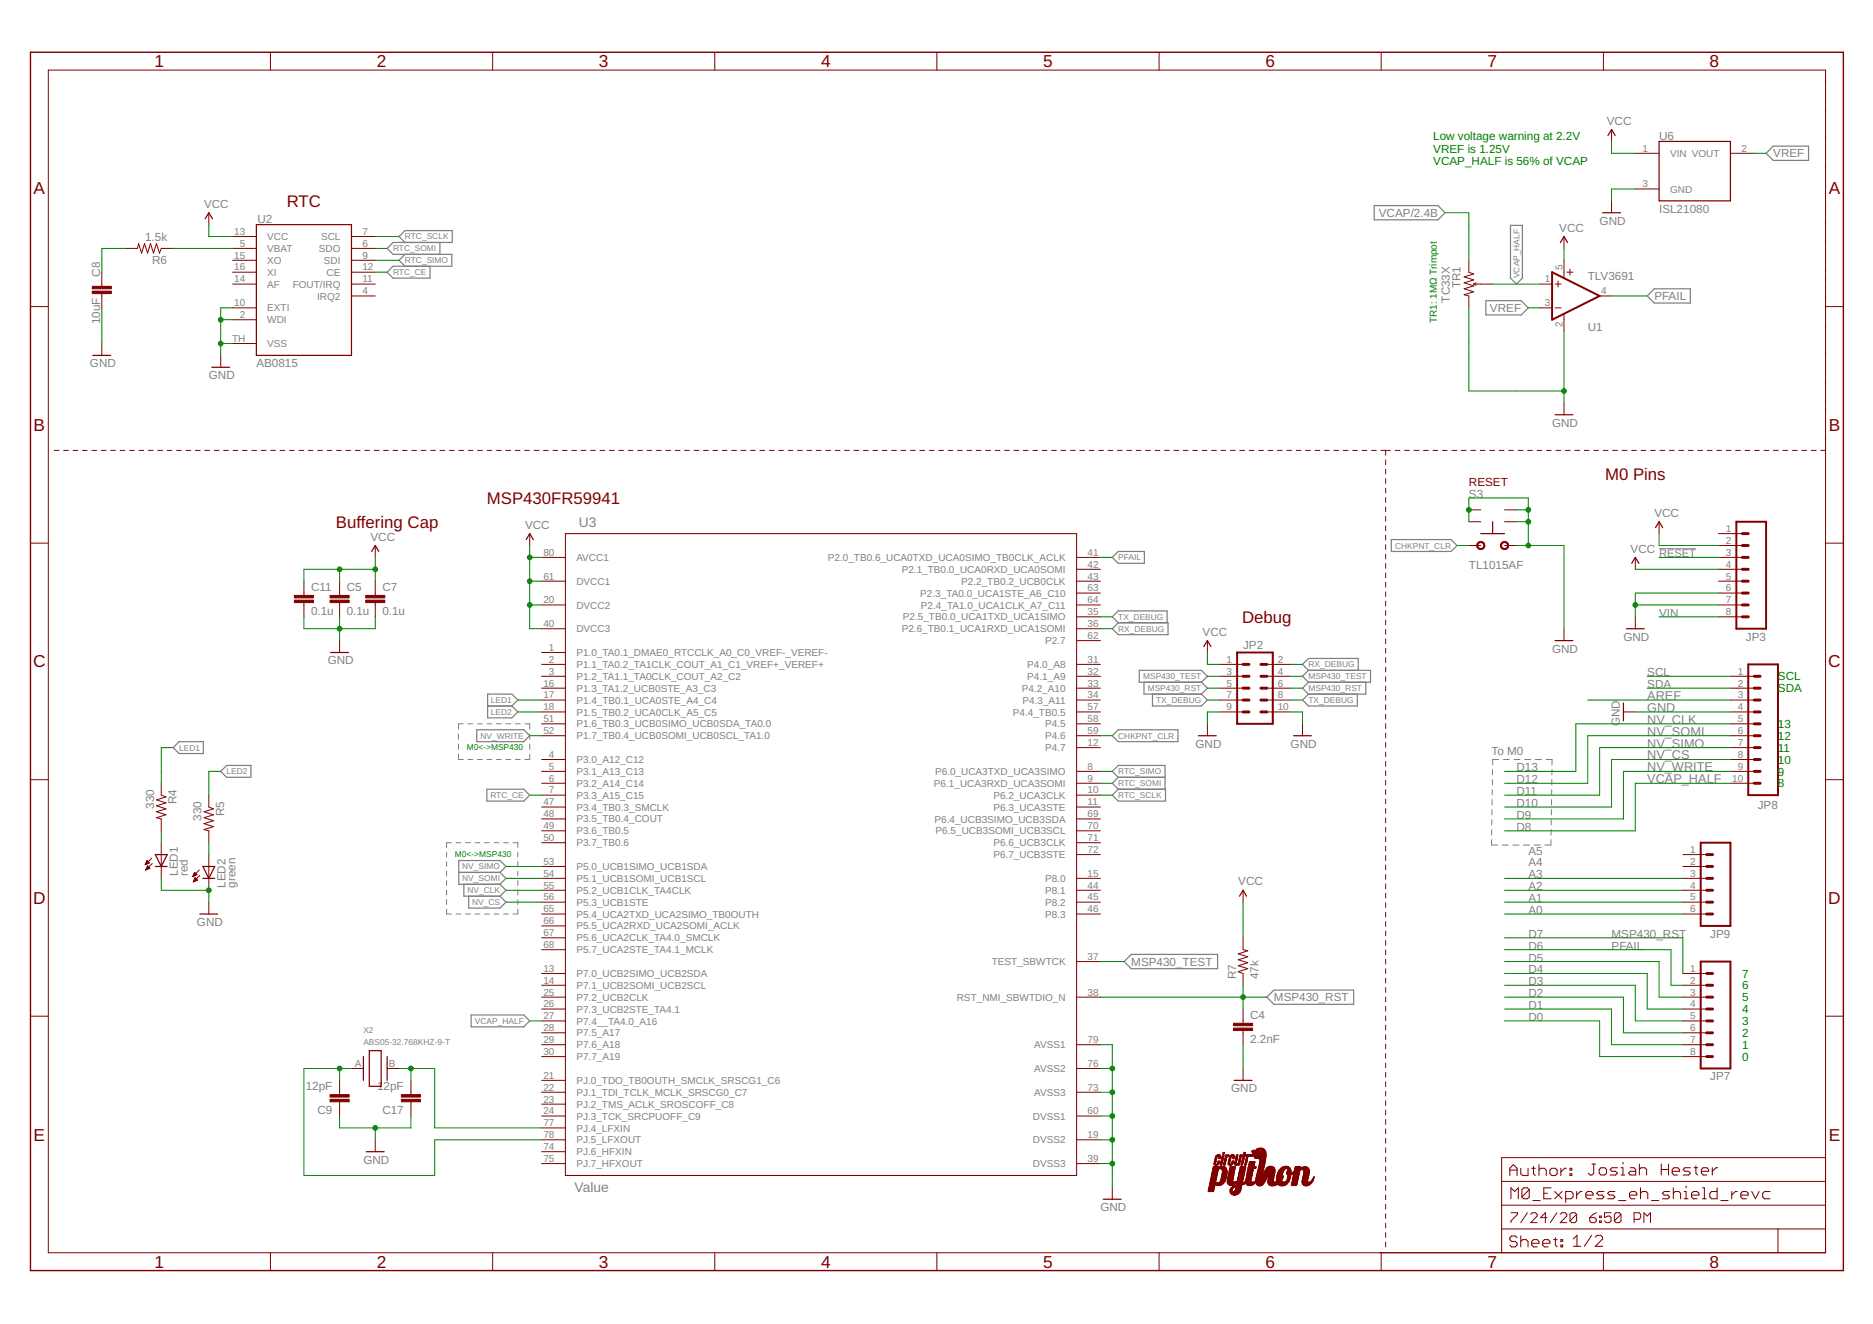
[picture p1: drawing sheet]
<svg xmlns="http://www.w3.org/2000/svg" width="420mm" height="297mm" viewBox="0 0 420 297" stroke-linecap="round" stroke-linejoin="round" font-family="sans-serif">
<defs><g id="words">
<g font-size="3.9" fill="#800000">
<text x="34.7" y="15.1">1</text>
<text x="84.5" y="15.1">2</text>
<text x="134.3" y="15.1">3</text>
<text x="184.2" y="15.1">4</text>
<text x="234" y="15.1">5</text>
<text x="283.8" y="15.1">6</text>
<text x="333.7" y="15.1">7</text>
<text x="383.5" y="15.1">8</text>
<text x="7.5" y="43.6">A</text>
<text x="410.2" y="43.6">A</text>
<text x="7.5" y="96.7">B</text>
<text x="410.2" y="96.7">B</text>
<text x="7.4" y="149.7">C</text>
<text x="410.1" y="149.7">C</text>
<text x="7.4" y="202.8">D</text>
<text x="410.1" y="202.8">D</text>
<text x="7.5" y="255.9">E</text>
<text x="410.2" y="255.9">E</text>
<text x="34.7" y="284.4">1</text>
<text x="84.5" y="284.4">2</text>
<text x="134.3" y="284.4">3</text>
<text x="184.2" y="284.4">4</text>
<text x="234" y="284.4">5</text>
<text x="283.8" y="284.4">6</text>
<text x="333.7" y="284.4">7</text>
<text x="383.5" y="284.4">8</text>
</g>
<g font-size="3.8" fill="#800000">
<text x="64.3" y="46.4">RTC</text>
<text x="360" y="107.7">M0 Pins</text>
<text x="109.2" y="113.1">MSP430FR59941</text>
<text x="75.4" y="118.4">Buffering Cap</text>
<text x="278.6" y="139.7">Debug</text>
</g>
<g font-size="3.1" fill="#808080">
<text x="129.9" y="118.2">U3</text>
<text x="128.9" y="267.5">Value</text>
</g>
<g font-size="2.9" fill="#808080">
<text x="369.5" y="159.7">GND</text>
<text x="369.5" y="157.1">AREF</text>
<text x="369.5" y="167.7">NV_SIMO</text>
<text x="369.5" y="165.1">NV_SOMI</text>
<text x="369.5" y="162.4">NV_CLK</text>
<text x="369.5" y="173.1">NV_WRITE</text>
<text x="369.5" y="170.4">NV_CS</text>
<text x="369.5" y="175.7">VCAP_HALF</text>
</g>
<g font-size="2.6" fill="#808080">
<text x="360.4" y="28">VCC</text>
<text x="372.2" y="31.5">U6</text>
<text x="397.8" y="35.3">VREF</text>
<text x="45.8" y="46.7">VCC</text>
<text x="372.2" y="47.7">ISL21080</text>
<text x="57.8" y="50.1">U2</text>
<text x="309.3" y="48.7">VCAP/2.4B</text>
<text x="349.8" y="52">VCC</text>
<text x="358.8" y="50.4">GND</text>
<text x="32.6" y="54.1">1.5k</text>
<text x="34.1" y="59.2">R6</text>
<text x="22.4" y="62.1" transform="rotate(-90 22.4 62.1)">C8</text>
<text x="327.6" y="64.7" transform="rotate(-90 327.6 64.7)">TR1</text>
<text x="356.2" y="62.9">TLV3691</text>
<text x="325.2" y="67.9" transform="rotate(-90 325.2 67.9)">TC33X</text>
<text x="334.2" y="70">VREF</text>
<text x="371.1" y="67.3">PFAIL</text>
<text x="22.4" y="72.8" transform="rotate(-90 22.4 72.8)">10uF</text>
<text x="356.2" y="74.3">U1</text>
<text x="20.2" y="82.4">GND</text>
<text x="57.5" y="82.4">AB0815</text>
<text x="46.8" y="85.1">GND</text>
<text x="348.2" y="95.7">GND</text>
<text x="329.5" y="111.7">S3</text>
<text x="117.8" y="118.7">VCC</text>
<text x="371.1" y="116">VCC</text>
<text x="83.1" y="121.3">VCC</text>
<text x="365.8" y="124">VCC</text>
<text x="329.5" y="127.7">TL1015AF</text>
<text x="69.8" y="138">0.1u</text>
<text x="69.8" y="132.7">C11</text>
<text x="77.8" y="138">0.1u</text>
<text x="77.8" y="132.7">C5</text>
<text x="85.8" y="138">0.1u</text>
<text x="85.8" y="132.7">C7</text>
<text x="269.8" y="142.7">VCC</text>
<text x="364.2" y="143.7">GND</text>
<text x="372.2" y="138.4">VIN</text>
<text x="391.6" y="143.7">JP3</text>
<text x="73.5" y="149.1">GND</text>
<text x="278.8" y="145.6">JP2</text>
<text x="348.2" y="146.4">GND</text>
<text x="369.5" y="151.7">SCL</text>
<text x="369.5" y="154.4">SDA</text>
<text x="268.2" y="167.7">GND</text>
<text x="289.5" y="167.7">GND</text>
<text x="363.4" y="162.9" transform="rotate(-90 363.4 162.9)">GND</text>
<text x="334.6" y="169.3">To M0</text>
<text x="340.2" y="173.1">D13</text>
<text x="340.2" y="175.7">D12</text>
<text x="340.2" y="178.4">D11</text>
<text x="34.6" y="181.4" transform="rotate(-90 34.6 181.4)">330</text>
<text x="39.6" y="180.4" transform="rotate(-90 39.6 180.4)">R4</text>
<text x="45.2" y="184.1" transform="rotate(-90 45.2 184.1)">330</text>
<text x="50.3" y="183.1" transform="rotate(-90 50.3 183.1)">R5</text>
<text x="340.2" y="181.1">D10</text>
<text x="340.2" y="183.7">D9</text>
<text x="394.3" y="181.6">JP8</text>
<text x="340.2" y="186.4">D8</text>
<text x="342.8" y="191.7">A5</text>
<text x="39.9" y="196.5" transform="rotate(-90 39.9 196.5)">LED1</text>
<text x="42.2" y="196.5" transform="rotate(-90 42.2 196.5)">red</text>
<text x="342.8" y="194.4">A4</text>
<text x="342.8" y="197.1">A3</text>
<text x="50.6" y="199.2" transform="rotate(-90 50.6 199.2)">LED2</text>
<text x="52.8" y="199.2" transform="rotate(-90 52.8 199.2)">green</text>
<text x="277.8" y="198.7">VCC</text>
<text x="342.8" y="199.7">A2</text>
<text x="342.8" y="202.4">A1</text>
<text x="44.2" y="207.7">GND</text>
<text x="342.8" y="205.1">A0</text>
<text x="342.8" y="210.4">D7</text>
<text x="342.8" y="213.1">D6</text>
<text x="342.8" y="215.7">D5</text>
<text x="361.5" y="213.1">PFAIL</text>
<text x="361.5" y="210.4">MSP430_RST</text>
<text x="383.6" y="210.4">JP9</text>
<text x="253.8" y="216.7">MSP430_TEST</text>
<text x="277.3" y="219.7" transform="rotate(-90 277.3 219.7)">R7</text>
<text x="282.3" y="219.7" transform="rotate(-90 282.3 219.7)">47k</text>
<text x="342.8" y="218.4">D4</text>
<text x="342.8" y="221.1">D3</text>
<text x="285.8" y="224.7">MSP430_RST</text>
<text x="342.8" y="226.4">D1</text>
<text x="342.8" y="223.7">D2</text>
<text x="280.4" y="234">2.2nF</text>
<text x="280.4" y="228.7">C4</text>
<text x="342.8" y="229.1">D0</text>
<text x="68.6" y="244.6">12pF</text>
<text x="84.6" y="244.6">12pF</text>
<text x="276.2" y="245.1">GND</text>
<text x="383.6" y="242.4">JP7</text>
<text x="71.2" y="250">C9</text>
<text x="85.8" y="250">C17</text>
<text x="81.5" y="261.1">GND</text>
<text x="246.8" y="271.7">GND</text>
</g>
<g font-size="2.6" fill="#008000">
<text x="321.5" y="31.5">Low voltage warning at 2.2V</text>
<text x="321.5" y="34.3">VREF is 1.25V</text>
<text x="321.5" y="37.1">VCAP_HALF is 56% of VCAP</text>
<text x="398.8" y="155.3">SDA</text>
<text x="398.8" y="152.7">SCL</text>
<text x="398.8" y="166">12</text>
<text x="398.8" y="163.3">13</text>
<text x="398.8" y="174">9</text>
<text x="398.8" y="171.3">10</text>
<text x="398.8" y="168.7">11</text>
<text x="398.8" y="176.7">8</text>
<text x="390.8" y="222">6</text>
<text x="390.8" y="219.3">7</text>
<text x="390.8" y="227.3">4</text>
<text x="390.8" y="224.7">5</text>
<text x="390.8" y="232.7">2</text>
<text x="390.8" y="230">3</text>
<text x="390.8" y="238">0</text>
<text x="390.8" y="235.3">1</text>
</g>
<text font-size="2.6" fill="#800000" x="329.5" y="109.1">RESET</text>
<text font-size="2.5" fill="#808080" x="372.2" y="125.1">RESET</text>
<g font-size="2.2" fill="#808080">
<text x="368.5" y="34">1</text>
<text x="374.6" y="35.2">VIN VOUT</text>
<text x="390.6" y="34">2</text>
<text x="368.5" y="42">3</text>
<text x="374.6" y="43.2">GND</text>
<text x="52.6" y="52.7">13</text>
<text x="60" y="53.9">VCC</text>
<text x="72" y="53.9">SCL</text>
<text x="81.3" y="52.7">7</text>
<text x="52.6" y="58">15</text>
<text x="53.8" y="55.4">5</text>
<text x="60" y="59.2">XO</text>
<text x="60" y="56.5">VBAT</text>
<text x="71.5" y="56.5">SDO</text>
<text x="72.6" y="59.2">SDI</text>
<text x="81.3" y="55.4">6</text>
<text x="81.3" y="58">9</text>
<text x="52.6" y="60.7">16</text>
<text x="52.6" y="63.4">14</text>
<text x="60" y="61.9">XI</text>
<text x="60" y="64.5">AF</text>
<text x="65.7" y="64.5">FOUT/IRQ</text>
<text x="73.3" y="61.9">CE</text>
<text x="81.3" y="60.7">12</text>
<text x="81.3" y="63.4">11</text>
<text x="346.6" y="63.4">1</text>
<text x="350.5" y="60.7" transform="rotate(-90 350.5 60.7)">5</text>
<text x="52.6" y="68.7">10</text>
<text x="53.8" y="71.4">2</text>
<text x="60" y="69.9">EXTI</text>
<text x="71.2" y="67.2">IRQ2</text>
<text x="81.3" y="66">4</text>
<text x="346.6" y="68.7">3</text>
<text x="359.2" y="66">4</text>
<text x="52.1" y="76.7">TH</text>
<text x="60" y="77.9">VSS</text>
<text x="60" y="72.5">WDI</text>
<text x="350.5" y="73.3" transform="rotate(-90 350.5 73.3)">2</text>
<text x="387.1" y="119.4">1</text>
<text x="121.9" y="124.7">80</text>
<text x="129.3" y="125.9">AVCC1</text>
<text x="185.7" y="125.9">P2.0_TB0.6_UCA0TXD_UCA0SIMO_TB0CLK_ACLK</text>
<text x="244" y="124.7">41</text>
<text x="387.1" y="122">2</text>
<text x="387.1" y="124.7">3</text>
<text x="121.9" y="130">61</text>
<text x="129.3" y="131.2">DVCC1</text>
<text x="202.3" y="128.5">P2.1_TB0.0_UCA0RXD_UCA0SOMI</text>
<text x="215.6" y="131.2">P2.2_TB0.2_UCB0CLK</text>
<text x="244" y="127.4">42</text>
<text x="244" y="130">43</text>
<text x="387.1" y="127.4">4</text>
<text x="387.1" y="130">5</text>
<text x="121.9" y="135.4">20</text>
<text x="129.3" y="136.5">DVCC2</text>
<text x="206.4" y="133.9">P2.3_TA0.0_UCA1STE_A6_C10</text>
<text x="206.6" y="136.5">P2.4_TA1.0_UCA1CLK_A7_C11</text>
<text x="244" y="132.7">63</text>
<text x="244" y="135.4">64</text>
<text x="387.1" y="132.7">6</text>
<text x="387.1" y="135.4">7</text>
<text x="121.9" y="140.7">40</text>
<text x="129.3" y="141.9">DVCC3</text>
<text x="202.3" y="141.9">P2.6_TB0.1_UCA1RXD_UCA1SOMI</text>
<text x="202.5" y="139.2">P2.5_TB0.0_UCA1TXD_UCA1SIMO</text>
<text x="244" y="138">35</text>
<text x="244" y="140.7">36</text>
<text x="244" y="143.3">62</text>
<text x="387.1" y="138">8</text>
<text x="123.1" y="146">1</text>
<text x="123.1" y="148.7">2</text>
<text x="129.3" y="147.2">P1.0_TA0.1_DMAE0_RTCCLK_A0_C0_VREF-_VEREF-</text>
<text x="129.3" y="149.9">P1.1_TA0.2_TA1CLK_COUT_A1_C1_VREF+_VEREF+</text>
<text x="230.4" y="149.9">P4.0_A8</text>
<text x="234.4" y="144.5">P2.7</text>
<text x="244" y="148.7">31</text>
<text x="275.1" y="148.7">1</text>
<text x="286.6" y="148.7">2</text>
<text x="121.9" y="154">16</text>
<text x="123.1" y="151.3">3</text>
<text x="129.3" y="152.5">P1.2_TA1.1_TA0CLK_COUT_A2_C2</text>
<text x="129.3" y="155.2">P1.3_TA1.2_UCB0STE_A3_C3</text>
<text x="229.2" y="155.2">P4.2_A10</text>
<text x="230.4" y="152.5">P4.1_A9</text>
<text x="244" y="151.3">32</text>
<text x="244" y="154">33</text>
<text x="275.1" y="154">5</text>
<text x="275.1" y="151.3">3</text>
<text x="286.6" y="154">6</text>
<text x="286.6" y="151.3">4</text>
<text x="389.8" y="151.3">1</text>
<text x="389.8" y="154">2</text>
<text x="121.9" y="156.7">17</text>
<text x="121.9" y="159.3">18</text>
<text x="129.3" y="157.9">P1.4_TB0.1_UCA0STE_A4_C4</text>
<text x="129.3" y="160.5">P1.5_TB0.2_UCA0CLK_A5_C5</text>
<text x="227.2" y="160.5">P4.4_TB0.5</text>
<text x="229.4" y="157.9">P4.3_A11</text>
<text x="244" y="156.7">34</text>
<text x="244" y="159.3">57</text>
<text x="275.1" y="159.3">9</text>
<text x="275.1" y="156.7">7</text>
<text x="286.6" y="159.3">10</text>
<text x="286.6" y="156.7">8</text>
<text x="389.8" y="156.7">3</text>
<text x="389.8" y="159.3">4</text>
<text x="121.9" y="162">51</text>
<text x="121.9" y="164.7">52</text>
<text x="129.3" y="163.2">P1.6_TB0.3_UCB0SIMO_UCB0SDA_TA0.0</text>
<text x="129.3" y="165.9">P1.7_TB0.4_UCB0SOMI_UCB0SCL_TA1.0</text>
<text x="234.4" y="163.2">P4.5</text>
<text x="234.4" y="165.9">P4.6</text>
<text x="244" y="167.3">12</text>
<text x="244" y="162">58</text>
<text x="244" y="164.7">59</text>
<text x="389.8" y="162">5</text>
<text x="389.8" y="164.7">6</text>
<text x="389.8" y="167.3">7</text>
<text x="123.1" y="170">4</text>
<text x="123.1" y="172.7">5</text>
<text x="129.3" y="171.2">P3.0_A12_C12</text>
<text x="129.3" y="173.9">P3.1_A13_C13</text>
<text x="209.8" y="173.9">P6.0_UCA3TXD_UCA3SIMO</text>
<text x="234.4" y="168.5">P4.7</text>
<text x="244" y="172.7">8</text>
<text x="389.8" y="170">8</text>
<text x="389.8" y="172.7">9</text>
<text x="123.1" y="175.3">6</text>
<text x="123.1" y="178">7</text>
<text x="129.3" y="176.5">P3.2_A14_C14</text>
<text x="129.3" y="179.2">P3.3_A15_C15</text>
<text x="209.5" y="176.5">P6.1_UCA3RXD_UCA3SOMI</text>
<text x="222.8" y="179.2">P6.2_UCA3CLK</text>
<text x="244" y="175.3">9</text>
<text x="244" y="178">10</text>
<text x="388.6" y="175.3">10</text>
<text x="121.9" y="180.7">47</text>
<text x="121.9" y="183.3">48</text>
<text x="129.3" y="181.9">P3.4_TB0.3_SMCLK</text>
<text x="129.3" y="184.5">P3.5_TB0.4_COUT</text>
<text x="209.6" y="184.5">P6.4_UCB3SIMO_UCB3SDA</text>
<text x="222.8" y="181.9">P6.3_UCA3STE</text>
<text x="244" y="180.7">11</text>
<text x="244" y="183.3">69</text>
<text x="121.9" y="186">49</text>
<text x="121.9" y="188.7">50</text>
<text x="129.3" y="187.2">P3.6_TB0.5</text>
<text x="129.3" y="189.9">P3.7_TB0.6</text>
<text x="209.9" y="187.2">P6.5_UCB3SOMI_UCB3SCL</text>
<text x="222.8" y="189.9">P6.6_UCB3CLK</text>
<text x="244" y="186">70</text>
<text x="244" y="188.7">71</text>
<text x="244" y="191.3">72</text>
<text x="379.1" y="191.3">1</text>
<text x="121.9" y="194">53</text>
<text x="121.9" y="196.7">54</text>
<text x="129.3" y="195.2">P5.0_UCB1SIMO_UCB1SDA</text>
<text x="129.3" y="197.9">P5.1_UCB1SOMI_UCB1SCL</text>
<text x="222.8" y="192.5">P6.7_UCB3STE</text>
<text x="234.4" y="197.9">P8.0</text>
<text x="244" y="196.7">15</text>
<text x="379.1" y="194">2</text>
<text x="379.1" y="196.7">3</text>
<text x="121.9" y="199.3">55</text>
<text x="121.9" y="202">56</text>
<text x="129.3" y="200.5">P5.2_UCB1CLK_TA4CLK</text>
<text x="129.3" y="203.2">P5.3_UCB1STE</text>
<text x="234.4" y="200.5">P8.1</text>
<text x="234.4" y="203.2">P8.2</text>
<text x="244" y="199.3">44</text>
<text x="244" y="202">45</text>
<text x="379.1" y="199.3">4</text>
<text x="379.1" y="202">5</text>
<text x="121.9" y="204.7">65</text>
<text x="121.9" y="207.3">66</text>
<text x="129.3" y="205.9">P5.4_UCA2TXD_UCA2SIMO_TB0OUTH</text>
<text x="129.3" y="208.5">P5.5_UCA2RXD_UCA2SOMI_ACLK</text>
<text x="234.4" y="205.9">P8.3</text>
<text x="244" y="204.7">46</text>
<text x="379.1" y="204.7">6</text>
<text x="121.9" y="210">67</text>
<text x="121.9" y="212.7">68</text>
<text x="129.3" y="211.2">P5.6_UCA2CLK_TA4.0_SMCLK</text>
<text x="129.3" y="213.9">P5.7_UCA2STE_TA4.1_MCLK</text>
<text x="244" y="215.3">37</text>
<text x="121.9" y="218">13</text>
<text x="121.9" y="220.7">14</text>
<text x="129.3" y="219.2">P7.0_UCB2SIMO_UCB2SDA</text>
<text x="129.3" y="221.9">P7.1_UCB2SOMI_UCB2SCL</text>
<text x="222.5" y="216.5">TEST_SBWTCK</text>
<text x="379.1" y="218">1</text>
<text x="379.1" y="220.7">2</text>
<text x="121.9" y="223.3">25</text>
<text x="121.9" y="226">26</text>
<text x="129.3" y="224.5">P7.2_UCB2CLK</text>
<text x="129.3" y="227.2">P7.3_UCB2STE_TA4.1</text>
<text x="214.6" y="224.5">RST_NMI_SBWTDIO_N</text>
<text x="244" y="223.3">38</text>
<text x="379.1" y="223.3">3</text>
<text x="379.1" y="226">4</text>
<text x="121.9" y="228.7">27</text>
<text x="121.9" y="231.3">28</text>
<text x="129.3" y="229.9">P7.4__TA4.0_A16</text>
<text x="129.3" y="232.5">P7.5_A17</text>
<text x="379.1" y="228.7">5</text>
<text x="379.1" y="231.3">6</text>
<text x="79.6" y="239.3">A</text>
<text x="87.2" y="239.3">B</text>
<text x="121.9" y="234">29</text>
<text x="121.9" y="236.7">30</text>
<text x="129.3" y="235.2">P7.6_A18</text>
<text x="129.3" y="237.9">P7.7_A19</text>
<text x="232" y="235.2">AVSS1</text>
<text x="244" y="239.3">76</text>
<text x="244" y="234">79</text>
<text x="379.1" y="234">7</text>
<text x="379.1" y="236.7">8</text>
<text x="121.9" y="242">21</text>
<text x="121.9" y="244.7">22</text>
<text x="129.3" y="243.2">PJ.0_TDO_TB0OUTH_SMCLK_SRSCG1_C6</text>
<text x="129.3" y="245.9">PJ.1_TDI_TCLK_MCLK_SRSCG0_C7</text>
<text x="232" y="245.9">AVSS3</text>
<text x="232" y="240.5">AVSS2</text>
<text x="244" y="244.7">73</text>
<text x="121.9" y="247.3">23</text>
<text x="121.9" y="250">24</text>
<text x="129.3" y="248.5">PJ.2_TMS_ACLK_SROSCOFF_C8</text>
<text x="129.3" y="251.2">PJ.3_TCK_SRCPUOFF_C9</text>
<text x="231.7" y="251.2">DVSS1</text>
<text x="244" y="250">60</text>
<text x="121.9" y="252.7">77</text>
<text x="121.9" y="255.3">78</text>
<text x="129.3" y="253.9">PJ.4_LFXIN</text>
<text x="129.3" y="256.5">PJ.5_LFXOUT</text>
<text x="231.7" y="256.5">DVSS2</text>
<text x="244" y="255.3">19</text>
<text x="121.9" y="258">74</text>
<text x="121.9" y="260.7">75</text>
<text x="129.3" y="259.2">PJ.6_HFXIN</text>
<text x="129.3" y="261.9">PJ.7_HFXOUT</text>
<text x="231.7" y="261.9">DVSS3</text>
<text x="244" y="260.7">39</text>
</g>
<text font-size="2.2" fill="#008000" x="322.3" y="72.5" transform="rotate(-90 322.3 72.5)">TR1: 1MΩ Trimpot</text>
<g font-size="1.9" fill="#808080">
<text x="90.8" y="53.7">RTC_SCLK</text>
<text x="88.2" y="56.4">RTC_SOMI</text>
<text x="90.8" y="59.1">RTC_SIMO</text>
<text x="88.2" y="61.7">RTC_CE</text>
<text x="340.8" y="62.4" transform="rotate(-90 340.8 62.4)">VCAP_HALF</text>
<text x="250.8" y="125.7">PFAIL</text>
<text x="313" y="123.1">CHKPNT_CLR</text>
<text x="250.8" y="139.1">TX_DEBUG</text>
<text x="250.8" y="141.7">RX_DEBUG</text>
<text x="293.5" y="149.7">RX_DEBUG</text>
<text x="256.4" y="152.4">MSP430_TEST</text>
<text x="257.5" y="155.1">MSP430_RST</text>
<text x="293.5" y="152.4">MSP430_TEST</text>
<text x="293.5" y="155.1">MSP430_RST</text>
<text x="110.1" y="160.4">LED2</text>
<text x="110.1" y="157.7">LED1</text>
<text x="259.3" y="157.7">TX_DEBUG</text>
<text x="293.5" y="157.7">TX_DEBUG</text>
<text x="107.8" y="165.7">NV_WRITE</text>
<text x="250.8" y="165.7">CHKPNT_CLR</text>
<text x="40.2" y="168.4">LED1</text>
<text x="50.8" y="173.7">LED2</text>
<text x="250.8" y="173.7">RTC_SIMO</text>
<text x="110" y="179.1">RTC_CE</text>
<text x="250.8" y="179.1">RTC_SCLK</text>
<text x="250.8" y="176.4">RTC_SOMI</text>
<text x="103.7" y="195.1">NV_SIMO</text>
<text x="103.7" y="197.7">NV_SOMI</text>
<text x="104.8" y="200.4">NV_CLK</text>
<text x="105.9" y="203.1">NV_CS</text>
<text x="81.5" y="231.7">X2</text>
<text x="106.5" y="229.7">VCAP_HALF</text>
<text x="81.5" y="234.4">ABS05-32.768KHZ-9-T</text>
</g>
<g font-size="1.9" fill="#008000">
<text x="104.7" y="168.3">M0&lt;-&gt;MSP430</text>
<text x="102" y="192.3">M0&lt;-&gt;MSP430</text>
</g>
</g></defs>
<g fill="none" stroke="#808080" stroke-width=".22">
<path d="M372.2 123.1h8.2M102.8 164.7v1.2M102.8 166.9v1.2M102.8 169.2v1.2h1.1M103.9 162.4h-1.1v1.2M105 162.4h1M105 170.4h1M107.1 162.4h1.1M107.1 170.4h1.1M109.2 162.4h1.1M109.2 170.4h1.1M111.4 162.4h1"/>
<path d="M111.4 170.4h1M113.5 162.4h1.1M113.5 170.4h1.1M115.6 162.4h1.1M115.6 170.4h1.1M117.8 162.4h1v1.2M118.8 169.2v1.2h-1M118.8 164.7v1.2M118.8 166.9v1.2M334.7 179.4v1.2M334.8 177.1l-.1 1.2M334.8 174.9v1.2"/>
<path d="M334.8 172.6v1.2M336.2 170.4h-1.4v1.2M337.2 170.4h1.4M339.6 170.4h1.4M342 170.4h1.4M344.4 170.4h1.4M346.8 170.4h1.4l-.1 1.2M348 179.4v1.2M348.1 177.1v1.2M348.1 174.9v1.2M348.1 172.6v1.2M100.2 191.2v1.1"/>
<path d="M100.2 193.3v1.1M100.2 195.5v1M100.2 197.6v1.1M100.2 199.7v1.1M101.3 189.1h-1.1v1M102.3 189.1h1.1M104.4 189.1h1.1M106.6 189.1h1.1M108.7 189.1h1.1M110.8 189.1h1.1M113 189.1h1M115.1 189.1h1.1v1"/>
<path d="M116.2 191.2v1.1M116.2 193.3v1.1M116.2 195.5v1M116.2 197.6v1.1M116.2 199.7v1.1M334.6 188.4v1.2h1.3M334.6 186.1v1.2M334.6 183.9v1.2M334.7 181.6v1.2M337 189.6h1.3M339.4 189.6h1.3M341.8 189.6h1.3"/>
<path d="M344.2 189.6h1.3M347.9 188.4v1.2h-1.3M348 186.1l-.1 1.2M348 183.9v1.2M348 181.6v1.2M100.2 204v1.1h1.1M100.2 201.8v1.1M102.3 205.1h1.1M104.4 205.1h1.1M106.6 205.1h1.1M108.7 205.1h1.1M110.8 205.1h1.1"/>
<path d="M113 205.1h1M116.2 201.8v1.1M116.2 204v1.1h-1.1"/>
</g>
<g fill="none" stroke="#808080" stroke-width=".28">
<path d="M396.2 34.4l1.6-1.6h7.9v3.2h-7.9zM90.8 54.4l-1.3-1.3 1.3-1.4h10.7v2.7h-13.3l-1.4 1.3 1.4 1.4h13.1v2.6h-13.1l-1.4 1.4 1.4 1.3h8.3v-2.7M90.8 57.1l-1.3 1.3 1.3 1.3M98.7 54.4v2.7M308.3 46.1h14.3l1.6 1.6-1.6 1.6h-14.3zM338.8 50.6h2.7v11.8l-1.3 1.3-1.4-1.3zM333.3 67.5h7.9l1.6 1.6-1.6 1.6h-7.9zM369.5 66.4l1.6-1.6h8.1v3.2h-8.1zM249.5 125.1l1.3-1.4h5.9v2.7h-5.9zM250.8 139.7l-1.3-1.3 1.3-1.3h11v2.6M250.8 139.7h11.2v2.7h-11.2l-1.3-1.3zM312.1 121.1h13.4l1.3 1.3-1.3 1.3h-13.4z"/>
<path d="M109.4 155.7h5.4l1.4 1.4-1.4 1.3 1.4 1.3-1.4 1.4h-5.4zM109.4 158.4h5.4M255.6 150.4h13.9l1.3 1.3-1.3 1.4h-13.9zM256.6 153.1v2.6h12.9M258.5 155.7v2.7h11l1.3-1.3-1.3-1.4M269.5 153.1l1.3 1.3-1.3 1.3M293.5 150.4h13.9v2.7h-13.9M293.5 150.4l-1.3 1.3 1.3 1.4M293.5 153.1l-1.3 1.3 1.3 1.3M293.5 155.7l-1.3 1.4 1.3 1.3h11v-2.7M293.5 150.4l-1.3-1.3 1.3-1.4h11.2v2.7M306.4 153.1v2.6h-12.9"/>
<path d="M38.8 167.7l1.4-1.3h5.4v2.7h-5.4zM50.8 171.7h5.5v2.7h-5.5l-1.3-1.3zM107 163.7h10.5l1.3 1.4-1.3 1.3h-10.5zM109.2 177.1h8.3l1.3 1.3-1.3 1.3h-8.3zM249.5 178.4l1.3-1.3h10.7v2.6h-10.7zM249.5 165.1l1.3-1.4h13.4v2.7h-13.4zM250.8 174.4l-1.3-1.3 1.3-1.4h10.5v5.4M250.8 174.4l-1.3 1.3 1.3 1.4M250.8 174.4h10.5M102.9 195.7h9.3M104.1 198.4v2.7h8.1M112.2 195.7l1.3-1.3-1.3-1.3h-9.3v5.3h9.3"/>
<path d="M112.2 195.7l1.3 1.4-1.3 1.3M112.2 198.4l1.3 1.3-1.3 1.4M105.1 201.1v2.6h7.1l1.3-1.3-1.3-1.3M253.8 214.1h19.3v3.2h-19.3l-1.6-1.6zM105.7 227.7h11.8l1.3 1.3-1.3 1.4h-11.8zM284.2 223.7l1.6-1.6h17.9v3.2h-17.9z"/>
</g>
<g fill="none" stroke="#800000" stroke-width=".23">
<path d="M126.8 119.7h114.7v144h-114.7zM338.7 263.7v-1.6l.8-.8 .8 .8v1.6M338.7 262.5h1.6M338.9 268.9v-2.4l.9 .8 .8-.8v2.4M340.3 277.7l-.4-.4h-.8l-.4 .4v.4l.4 .4h.8l.4 .4v.4l-.4 .4h-.8l-.4-.4M341.1 278.5l.4-.4h.9l.4 .4v1.2M341.1 262.1v1.2l.4 .4h1.3v-1.6M341.1 277.3v2.4M343 266.9l-.4-.4h-.8l-.4 .4v1.6M343 266.9v1.6l-.4 .4h-.8l-.4-.4M343 266.9l-1.6 1.6M343.6 278.9h1.6v-.4l-.4-.4h-.8l-.4 .4v.8l.4 .4h.8"/>
<path d="M343.6 262.1h.8M343.9 269.3h1.6M344 261.7v1.6l.4 .4M345.2 261.3v2.4M345.2 262.5l.4-.4h.9l.4 .4v1.2M346.1 278.9h1.6v-.4l-.4-.4h-.8l-.4 .4v.8l.4 .4h.8M346.3 267.7h.8M348 266.5h-1.7v2.4h1.7M348.1 262.1h.8l.4 .4v.8l-.4 .4h-.8l-.4-.4v-.8zM348.5 278.1h.8M348.8 267.3l1.6 1.6M348.9 277.7v1.6l.4 .4"/>
<path d="M350.1 278.1h.4v.4h-.4zM350.1 279.3h.4v.4h-.4zM350.1 262.1v1.6M350.4 267.3l-1.6 1.6M351.2 268.9h1.2l.5-.4v-.8l-.5-.4h-1.2v2.5M351.4 262.1h-.4l-.9 .8M352.2 262.1h.4v.4h-.4zM352.2 263.3h.4v.4h-.4zM353 278l.8-.8v2.4M353 279.6h1.6M353.7 267.3v1.6M354.9 267.3h-.4l-.8 .8"/>
<path d="M355.7 268.1h1.7v-.4l-.4-.4h-.9l-.4 .4v.8l.4 .4h.9M357 277.2l-1.6 2.4M357.1 261.2h.8M357.5 261.2v2l-.4 .4h-.4l-.4-.4M357.9 277.6l.4-.4h.8l.4 .4v.4l-1.6 1.6h1.6M358.7 262.4l.5-.4h.8l.4 .4v.8l-.4 .4h-.8l-.5-.4zM359.8 267.3h-1.2l-.4 .4 .4 .4h.8l.4 .4-.4 .4h-1.2M362.3 267.3h-1.3l-.4 .4 .4 .4h.9l.4 .4-.4 .4h-1.3M362.8 262h-1.2l-.4 .4 .4 .4h.8l.4 .4-.4 .4h-1.2M363.1 269.3h1.6M363.6 263.6h.9M363.6 262h.5v1.6"/>
<path d="M364.1 260.8v.4M365.5 268.1h1.7v-.4l-.4-.4h-.8l-.5 .4v.8l.5 .4h.8M365.7 262h.8l.4 .4v1.2h-1.2l-.4-.4 .4-.4h1.2M367.7 262.4l.5-.4h.8l.4 .4v1.2M367.7 261.2v2.4M368 267.7l.4-.4h.8l.4 .4v1.2M368 266.5v2.4M370.5 269.3h1.6M372.7 261.2v2.4M372.7 262.4h1.6M374.3 261.2v2.4M374.5 267.3h-1.2l-.4 .4 .4 .4h.8l.4 .4-.4 .4h-1.2"/>
<path d="M375.1 262.8h1.6v-.4l-.4-.4h-.8l-.4 .4v.8l.4 .4h.8M375.4 267.7l.4-.4h.8l.4 .4v1.2M375.4 266.5v2.4M377.8 268.9h.9M377.8 267.3h.4v1.6M378.2 266.1v.4M379.2 262h-1.2l-.4 .4 .4 .4h.8l.4 .4-.4 .4h-1.2M379.5 268.1h1.6v-.4l-.4-.4h-.8l-.4 .4v.8l.4 .4h.8M380 262h.8M380.4 261.6v1.6l.4 .4M381.7 262.8h1.6v-.4l-.4-.4h-.8l-.4 .4v.8l.4 .4h.8M381.9 266.5h.4v2.4"/>
<path d="M381.9 268.9h.8M384.1 262v1.6M385.2 266.5v2.4h-1.2l-.4-.4v-.8l.4-.4h1.2M385.3 262h-.4l-.8 .8M386 269.3h1.6M388.5 267.3v1.6M389.7 267.3h-.4l-.8 .8M390.5 268.1h1.7v-.4l-.5-.4h-.8l-.4 .4v.8l.4 .4h.8M393 267.3l.8 1.6 .8-1.6M397.1 267.3h-1.3l-.4 .4v.8l.4 .4h1.3"/>
</g>
<g fill="none" stroke="#800000" stroke-width=".22">
<path d="M10.8 15.7h398.7v265.4h-398.7zM60.7 11.7v4M110.5 11.7v4M160.3 11.7v4M210.2 11.7v4M260 11.7v4M309.8 11.7v4M359.7 11.7v4M361.5 29.1v2.6M366.8 34.4h5.4M388.2 34.4h5.3M28.2 55.7h2.6l.3-1 .7 2.1 .6-2.1 .7 2.1 .7-2.1 .6 2.1 .7-2.1 .7 2.1 .4-1.1h2.6"/>
<path d="M46.8 47.7v2.7M52.2 58.4h5.3M52.2 53.1h5.3M52.2 55.7h5.3M78.8 58.4h5.4M78.8 53.1h5.4M78.8 55.7h5.4M329.5 58.4v2.7l1.1 .4-2.2 .6 2.2 .7-2.2 .7 2.2 .6-2.2 .7 2.2 .7-2.2 .6 1.1 .3v2.7M350.8 53.1v2.6M350.8 58.4v3.9M361.5 45.1v2.6M366.8 42.4h5.4"/>
<path d="M6.8 68.8h4M22.8 61.1v3.2M22.8 65.8v3.3M22.8 77.1v2.6M49.5 79.7v2.7M52.2 61.1h5.3M52.2 77.1h5.3M52.2 63.7h5.3M52.2 69.1h5.3M52.2 71.7h5.3M78.8 61.1h5.4M78.8 63.7h5.4"/>
<path d="M78.8 66.4h5.4M330.6 63.7h4.2M330.6 63.7l.5 .3M331.1 63.5l-.5 .2M345.5 63.7h2.7M345.5 69.1h2.7M348.8 63.7h1.4M348.8 69.1h1.4M349.5 63.1v1.3M350.8 70.5v3.9M351.5 61.1h1.3M352.2 60.4v1.3"/>
<path d="M358.8 66.4h2.7M409.5 68.8h4M350.8 90.4v2.6M12.2 101h1M14.3 101h1M16.4 101h1.1M18.5 101h1.1M20.6 101h1.1M22.7 101h1.1M24.8 101h1.1M26.9 101h1.1M29.1 101h1"/>
<path d="M31.2 101h1M33.3 101h1M35.4 101h1M37.5 101h1.1M39.6 101h1.1M41.7 101h1.1M43.8 101h1.1M45.9 101h1.1M48 101h1.1M50.2 101h1M52.3 101h1M54.4 101h1"/>
<path d="M56.5 101h1.1M58.6 101h1.1M60.7 101h1.1M62.8 101h1.1M64.9 101h1.1M67.1 101h1M69.2 101h1M71.3 101h1M73.4 101h1M75.5 101h1.1M77.6 101h1.1M79.7 101h1.1"/>
<path d="M81.8 101h1.1M83.9 101h1.1M86 101h1.1M88.2 101h1M90.3 101h1M92.4 101h1M94.5 101h1M96.6 101h1.1M98.7 101h1.1M100.8 101h1.1M102.9 101h1.1M105.1 101h1"/>
<path d="M107.1 101h1.1M109.3 101h1M111.4 101h1M113.5 101h1.1M115.6 101h1M117.7 101h1.1M118.8 119.7v2.7M119.8 101h1.1M121.9 101h1.1M124 101h1.1M126.2 101h1M128.3 101h1"/>
<path d="M130.4 101h1M132.5 101h1M134.6 101h1.1M136.7 101h1.1M138.8 101h1.1M140.9 101h1.1M143 101h1.1M145.1 101h1.1M147.3 101h1M149.4 101h1M151.5 101h1M153.6 101h1"/>
<path d="M155.7 101h1.1M157.8 101h1.1M159.9 101h1.1M162 101h1.1M164.1 101h1.1M166.2 101h1.1M168.4 101h1M170.5 101h1M172.6 101h1.1M174.7 101h1M176.8 101h1.1M178.9 101h1.1"/>
<path d="M181 101h1.1M183.1 101h1.1M185.3 101h1M187.4 101h1M189.5 101h1M191.6 101h1M193.7 101h1.1M195.8 101h1.1M197.9 101h1.1M200 101h1.1M202.1 101h1.1M204.2 101h1.1"/>
<path d="M206.4 101h1M208.5 101h1M210.6 101h1M212.7 101h1M214.8 101h1.1M216.9 101h1.1M219 101h1.1M221.1 101h1.1M223.2 101h1.1M225.4 101h1M227.5 101h1M229.6 101h1"/>
<path d="M231.7 101h1M233.8 101h1.1M235.9 101h1.1M238 101h1.1M240.1 101h1.1M242.2 101h1.1M244.3 101h1.1M246.5 101h1M248.6 101h1M250.7 101h1M252.8 101h1.1M254.9 101h1.1"/>
<path d="M257 101h1.1M259.1 101h1.1M261.2 101h1.1M263.4 101h1M265.5 101h1M267.6 101h1M269.7 101h1M271.8 101h1.1M273.9 101h1.1M276 101h1.1M278.1 101h1.1M280.2 101h1.1"/>
<path d="M282.3 101h1.1M284.5 101h1M286.6 101h1M288.7 101h1M290.8 101h1M292.9 101h1.1M295 101h1.1M297.1 101h1.1M299.2 101h1.1M301.3 101h1.1M303.4 101h1.1M305.6 101h1"/>
<path d="M307.7 101h1M309.8 101h2.1M310.8 101v1.1M310.8 103.2v1M310.8 105.3v1M310.8 107.4v1.1M310.8 109.5v1.1M310.8 111.6v1.1M310.8 113.7v1.1M310.8 115.9v1M310.8 118v1M313 101h1"/>
<path d="M315.1 101h1.1M317.2 101h1.1M319.3 101h1.1M321.5 101h1M323.6 101h1M325.7 101h1.1M327.8 101h1.1M329.5 114.4h2.7M329.5 117.1h2.7M329.9 101h1.1M332.1 101h1M334.2 101h1.1"/>
<path d="M336.3 101h1.1M337.5 114.4h2.7M337.5 117.1h2.7M338.4 101h1.1M340.6 101h1M342.7 101h1M344.8 101h1.1M346.9 101h1.1M349 101h1.1M351.2 101h1M353.3 101h1.1M355.4 101h1.1"/>
<path d="M357.5 101h1.1M359.6 101h1.1M361.8 101h1M363.9 101h1.1M366 101h1.1M368.1 101h1.1M370.2 101h1.1M372.2 117.1v2.6M372.4 101h1M374.5 101h1.1M376.6 101h1.1M378.7 101h1.1"/>
<path d="M380.9 101h1M383 101h1M385.1 101h1.1M385.5 119.7h5.3M387.2 101h1.1M389.3 101h1.1M391.5 101h1M393.6 101h1.1M395.7 101h1.1M397.8 101h1.1M399.9 101h1.1M402.1 101h1"/>
<path d="M404.2 101h1.1M406.3 101h1.1M408.4 101h1.1M6.8 121.9h4M68.2 130.4v3.2M68.2 135.2v3.2M76.2 130.4v3.2M76.2 135.2v3.2M84.2 122.4v2.7M84.2 130.4v3.2M84.2 135.2v3.2M121.5 135.7h5.3"/>
<path d="M121.5 125.1h5.3M121.5 130.4h5.3M241.5 135.7h5.3M241.5 138.4h5.3M241.5 125.1h5.3M241.5 127.7h5.3M241.5 130.4h5.3M241.5 133.1h5.3M310.8 120.1v1.1M310.8 122.2v1.1M310.8 124.3v1.1M310.8 126.4v1.1"/>
<path d="M310.8 128.5v1.1M310.8 130.7v1M310.8 132.8v1M310.8 134.9v1.1M310.8 137v1.1M310.8 139.1v1.1M329.5 122.4h2.7M337.5 122.4h2.7M366.8 125.1v2.6M366.8 138.4v2.7M385.5 135.7h5.3M385.5 138.4h5.3"/>
<path d="M385.5 125.1h5.3M385.5 127.7h5.3M385.5 130.4h5.3M385.5 133.1h5.3M385.5 122.4h5.3M409.5 121.9h4M76.2 143.7v2.7M121.5 159.7h5.3M121.5 146.4h5.3M121.5 149.1h5.3M121.5 151.7h5.3M121.5 154.4h5.3"/>
<path d="M121.5 157.1h5.3M121.5 141.1h5.3M241.5 159.7h5.3M241.5 149.1h5.3M241.5 151.7h5.3M241.5 154.4h5.3M241.5 157.1h5.3M241.5 141.1h5.3M241.5 143.7h5.3M270.8 143.7v2.7M273.5 159.7h5.3M273.5 149.1h5.3"/>
<path d="M273.5 151.7h5.3M273.5 154.4h5.3M273.5 157.1h5.3M284.2 159.7h5.3M284.2 149.1h5.3M284.2 151.7h5.3M284.2 154.4h5.3M284.2 157.1h5.3M310.8 141.2v1.1M310.8 143.3v1.1M310.8 145.5v1M310.8 147.6v1"/>
<path d="M310.8 149.7v1M310.8 151.8v1.1M310.8 153.9v1.1M310.8 156v1.1M310.8 158.1v1.1M350.8 141.1v2.6M364.2 159.7h2.6M388.2 159.7h5.3M388.2 151.7h5.3M388.2 154.4h5.3M388.2 157.1h5.3M6.8 174.9h4"/>
<path d="M36.2 175.7v2.7l1 .4-2.1 .7 2.1 .6-2.1 .7 2.1 .7-2.1 .6 2.1 .7-2.1 .7 1.1 .2v2.7M46.8 178.4v2.7l1.1 .4-2.1 .6 2.1 .7-2.1 .7 2.1 .6-2.1 .7 2.1 .7-2.1 .6 1 .3v2.7M121.5 170.4h5.3M121.5 173.1h5.3M121.5 175.7h5.3M121.5 178.4h5.3M121.5 162.4h5.3M121.5 165.1h5.3M241.5 173.1h5.3M241.5 175.7h5.3M241.5 178.4h5.3M241.5 167.7h5.3"/>
<path d="M241.5 162.4h5.3M241.5 165.1h5.3M270.8 162.4v2.7M292.2 162.4v2.7M310.8 160.3v1M310.8 162.4v1M310.8 164.5v1M310.8 166.6v1.1M310.8 168.7v1.1M310.8 170.8v1.1M310.8 172.9v1.1M310.8 175v1.1"/>
<path d="M310.8 177.2v1M310.8 179.3v1M388.2 170.4h5.3M388.2 173.1h5.3M388.2 175.7h5.3M388.2 167.7h5.3M388.2 162.4h5.3M388.2 165.1h5.3M409.5 174.9h4M32.6 193.9h.3M32.7 193.7h.4M32.7 193.6h.8"/>
<path d="M32.7 195.2h.1M32.8 195h.3M32.8 193.5h.6M32.8 194.9h.6M32.9 193.4h.4M32.9 193.2h.2M32.9 194.8h.7M32.9 194.6h.6M33 193.1h.1M33 193.1l-.4 .9M33 193.1l.5 .5M33 194.5h.4"/>
<path d="M33 194.4h.2M33.1 194.2l.5 .6-.9 .4zM33.5 193.6l-.9 .4M34 192.5l-1.4 1.5M34.2 193.7l-1.5 1.5M36.2 189.1v8M43.3 196.6h.2M43.3 196.4h.5M43.4 197.8h.1M43.4 196.3h.7M43.4 196.2h.7M43.4 197.7h.3"/>
<path d="M43.5 197.6h.5M43.5 196h.5M43.5 197.5h.8M43.6 195.9h.2M43.6 195.8h.1M43.6 197.3h.6M43.6 195.7l.6 .6-1 .4zM43.6 197.2h.4M43.7 197.1h.2M43.8 196.9h.1M44.3 197.5l-.5-.6-.4 .9M44.3 197.5l-.9 .3"/>
<path d="M44.7 195.2l-1.5 1.5M44.8 196.4l-1.4 1.4M46.8 191.7v8M121.5 181.1h5.3M121.5 197.1h5.3M121.5 199.7h5.3M121.5 183.7h5.3M121.5 186.4h5.3M121.5 189.1h5.3M121.5 194.4h5.3M241.5 181.1h5.3M241.5 197.1h5.3"/>
<path d="M241.5 199.7h5.3M241.5 183.7h5.3M241.5 186.4h5.3M241.5 189.1h5.3M241.5 191.7h5.3M278.8 199.7v2.7M310.8 181.4v1.1M310.8 183.5v1.1M310.8 185.6v1.1M310.8 187.7v1.1M310.8 189.9v1M310.8 192v1"/>
<path d="M310.8 194.1v1.1M310.8 196.2v1.1M310.8 198.3v1.1M377.5 197.1h5.3M377.5 199.7h5.3M377.5 194.4h5.3M377.5 191.7h5.3M46.8 202.4v2.7M121.5 218.4h5.3M121.5 202.4h5.3M121.5 205.1h5.3M121.5 207.7h5.3"/>
<path d="M121.5 210.4h5.3M121.5 213.1h5.3M241.5 215.7h5.3M241.5 202.4h5.3M241.5 205.1h5.3M278.8 210.4v2.7l1.1 .2-2.1 .7 2.1 .7-2.1 .6 2.1 .7-2.1 .7 2.1 .6-2.1 .7 1 .4v2.6M310.8 200.4v1.1M310.8 202.5v1.1M310.8 204.7v1M310.8 206.8v1M310.8 208.9v1.1M310.8 211v1.1"/>
<path d="M310.8 213.1v1.1M310.8 215.2v1.1M310.8 217.3v1.1M310.8 219.5v1M377.5 218.4h5.3M377.5 202.4h5.3M377.5 205.1h5.3M6.8 228h4M78.8 239.7h2.7M86.8 239.7h2.7M121.5 221h5.3M121.5 223.7h5.3"/>
<path d="M121.5 226.4h5.3M121.5 229h5.3M121.5 231.7h5.3M121.5 234.4h5.3M121.5 237h5.3M241.5 223.7h5.3M241.5 234.4h5.3M241.5 239.7h5.3M278.8 226.4v3.2M278.8 231.2v3.2M278.8 239.7v2.7M310.8 221.6v1"/>
<path d="M310.8 223.7v1M310.8 225.8v1.1M310.8 227.9v1.1M310.8 230v1.1M310.8 232.1v1.1M310.8 234.3v1M310.8 236.4v1M310.8 238.5v1M377.5 221h5.3M377.5 223.7h5.3M377.5 226.4h5.3M377.5 229h5.3"/>
<path d="M377.5 231.7h5.3M377.5 234.4h5.3M377.5 237h5.3M409.5 228h4M76.2 242.4v3.2M76.2 247.2v3.2M84.2 255.7v2.7M92.2 242.4v3.2M92.2 247.2v3.2M121.5 255.7h5.3M121.5 242.4h5.3M121.5 245h5.3"/>
<path d="M121.5 247.7h5.3M121.5 250.4h5.3M121.5 258.4h5.3M121.5 253h5.3M241.5 255.7h5.3M241.5 245h5.3M241.5 250.4h5.3M310.8 240.6v1.1M310.8 242.7v1.1M310.8 244.8v1.1M310.8 246.9v1.1M310.8 249v1.1"/>
<path d="M310.8 251.2v1M310.8 253.3v1M310.8 255.4v1.1M310.8 257.5v1.1M310.8 259.6v1.1M409.5 259.7h-72.7v21.4M121.5 261h5.3M241.5 261h5.3M249.5 266.4v2.6M310.8 261.7v1.1M310.8 263.9v1M310.8 266v1"/>
<path d="M310.8 268.1v1.1M310.8 270.2v1.1M310.8 272.3v1.1M310.8 274.4v1.1M310.8 276.5v1.1M310.8 278.7v1M336.8 275.7h72.7M336.8 270.4h72.7M336.8 265h72.7M338.9 272.1h1.5v.3l-1.5 1.5v.4M342.6 272.1l-1.5 2.2M343.4 272.4l.3-.3h.8l.3 .3v.4l-1.4 1.5h1.4"/>
<path d="M347 273.2h-1.4l1.1-1.1v2.2M349.2 272.1l-1.4 2.2M350 272.4l.4-.3h.7l.4 .3v.4l-1.5 1.5h1.5M353.7 272.4l-.4-.3h-.7l-.4 .3v1.5M353.7 272.4v1.5l-.4 .4h-.7l-.4-.4M353.7 272.4l-1.5 1.5M356.6 273.2h1.1l.4 .4v.3l-.4 .4h-.7l-.4-.4zM358.1 272.1l-.7 .3-.8 .8M358.8 273.9h.4v.4h-.4zM358.8 272.8h.4v.4h-.4zM361.4 272.1h-1.5v1.1l.8-.4h.3l.4 .4v.7l-.4 .4h-.7l-.4-.4M363.6 272.4l-.4-.3h-.7l-.4 .3v1.5"/>
<path d="M363.6 272.4v1.5l-.4 .4h-.7l-.4-.4M363.6 272.4l-1.5 1.5M366.6 273.6h1.1l.3-.4v-.8l-.3-.3h-1.1v2.2M368.8 274.3v-2.2l.7 .7 .7-.7v2.2M398.8 275.7v5.4M60.7 281.1v4M110.5 281.1v4M160.3 281.1v4M210.2 281.1v4M260 281.1v4M309.8 281.1v4M359.7 281.1v4"/>
</g>
<g fill="none" stroke="#800000" stroke-width=".28">
<path d="M360.7 30.4l.8-1.3 .8 1.3M372.2 31.7h16v13.4h-16zM46 49.1l.8-1.4 .8 1.4M57.5 50.4h21.3v29.3h-21.3zM350 54.4l.8-1.3 .8 1.3M359.5 47.7h4M20.8 79.7h4M47.5 82.4h4M348.8 93h4M332.2 119.7h5.3M334.8 117.1v2.6M371.4 118.4l.8-1.3 .8 1.3"/>
<path d="M83.4 123.7l.8-1.3 .8 1.3M118 121.1l.8-1.4 .8 1.4M366 126.4l.8-1.3 .8 1.3M74.2 146.4h4M270 145.1l.8-1.4 .8 1.4M348.8 143.7h4M364.2 157.7v4M364.8 141.1h4.1M268.8 165.1h4M290.2 165.1h4M34.8 191.7h2.7l-1.3 2.7zM34.8 194.4h2.7"/>
<path d="M45.5 194.4h2.7l-1.4 2.7zM45.5 197.1h2.7M44.8 205.1h4M278 201.1l.8-1.4 .8 1.4M81.5 237v5.4M82.8 235.7h2.7v8h-2.7zM86.8 237v5.4M82.2 258.4h4M276.8 242.4h4M247.5 269h4"/>
</g>
<path d="M6.8 11.7h406.7v273.4h-406.7z" fill="none" stroke="#800000" stroke-width=".32"/>
<g fill="#800000" stroke="#800000" stroke-width=".22">
<path d="M276.7 230.7h4.3v.5h-4.3z"/>
<path d="M276.7 229.6h4.3v.5h-4.3z"/>
<path d="M74 245.6h4.3v.5h-4.3z"/>
<path d="M74 246.6h4.3v.6h-4.3z"/>
<path d="M90 245.6h4.3v.5h-4.3z"/>
<path d="M90 246.6h4.3v.6h-4.3z"/>
<path d="M20.7 65.3h4.3v.6h-4.3z"/>
<path d="M20.7 64.2h4.3v.6h-4.3z"/>
<path d="M74 134.6h4.3v.6h-4.3z"/>
<path d="M74 133.6h4.3v.5h-4.3z"/>
<path d="M82 134.6h4.3v.6h-4.3z"/>
<path d="M82 133.6h4.3v.5h-4.3z"/>
<path d="M66 134.6h4.3v.6h-4.3z"/>
<path d="M66 133.6h4.3v.5h-4.3z"/>
<path d="M276.6 268.1h.6z"/>
<path d="M276.4 268l1.1 .1z"/>
<path d="M276.3 267.9l1.4 .1z"/>
<path d="M276.2 267.8l1.6 .1z"/>
<path d="M276.1 267.7l1.8 .1z"/>
<path d="M276.1 267.7h1.8z"/>
<path d="M276 267.6l2 .1z"/>
<path d="M276 267.5l2.1 .1z"/>
<path d="M275.9 267.4l2.3 .1z"/>
<path d="M275.9 267.3l2.3 .1z"/>
<path d="M271 267.3h1.2z"/>
<path d="M275.9 267.3h.6z"/>
<path d="M276.9 267.3h1.3z"/>
<path d="M271 267.2l1.2 .1z"/>
<path d="M275.9 267.2l.5 .1z"/>
<path d="M277 267.2l1.2 .1z"/>
<path d="M271 267.1l1.2 .1z"/>
<path d="M275.9 267.1l.5 .1z"/>
<path d="M277.1 267.1l1.2 .1z"/>
<path d="M271 267l1.3 .1z"/>
<path d="M275.9 267l.5 .1z"/>
<path d="M277.1 267l1.2 .1z"/>
<path d="M271 266.9l1.3 .1z"/>
<path d="M275.9 266.9l.5 .1z"/>
<path d="M277.1 266.9l1.2 .1z"/>
<path d="M271.1 266.8l1.2 .1z"/>
<path d="M275.9 266.8l.5 .1z"/>
<path d="M277.1 266.8l1.3 .1z"/>
<path d="M271.1 266.8h1.2z"/>
<path d="M276 266.8h.4z"/>
<path d="M277.1 266.8h1.3z"/>
<path d="M271.1 266.7l1.2 .1z"/>
<path d="M276 266.7l.5 .1z"/>
<path d="M277.2 266.7l1.2 .1z"/>
<path d="M271.1 266.6l1.3 .1z"/>
<path d="M276.1 266.6l.4 .1z"/>
<path d="M277.2 266.6l1.2 .1z"/>
<path d="M271.1 266.5l1.3 .1z"/>
<path d="M276.1 266.5l.5 .1z"/>
<path d="M277.2 266.5l1.2 .1z"/>
<path d="M271.2 266.4l1.2 .1z"/>
<path d="M276.2 266.4l.5 .1z"/>
<path d="M277.2 266.4l1.3 .1z"/>
<path d="M271.2 266.4h1.2z"/>
<path d="M276.2 266.4h.6z"/>
<path d="M277.2 266.4h1.3z"/>
<path d="M271.2 266.3l1.2 .1z"/>
<path d="M276.4 266.3l.6 .1z"/>
<path d="M277.3 266.3l1.2 .1z"/>
<path d="M271.2 266.2l1.3 .1z"/>
<path d="M276.5 266.2l.6 .1z"/>
<path d="M277.3 266.2l1.2 .1z"/>
<path d="M271.3 266.1l1.2 .1z"/>
<path d="M276.6 266.1l1.9 .1z"/>
<path d="M271.3 266l1.2 .1z"/>
<path d="M276.8 266l1.8 .1z"/>
<path d="M277 266l1.6 .1z"/>
<path d="M282.3 266l.6 .1z"/>
<path d="M285.1 266l.6 .1z"/>
<path d="M287.3 266l.6 .1z"/>
<path d="M292.7 266l.6 .1z"/>
<path d="M271.3 265.9l1.3 .1z"/>
<path d="M273 265.9l.8 .1z"/>
<path d="M275.8 265.9l.8 .1z"/>
<path d="M277.3 265.9l1.3 .1z"/>
<path d="M279.9 265.9l.8 .1z"/>
<path d="M282.2 265.9l.8 .1z"/>
<path d="M284.9 265.9l1.2 .1z"/>
<path d="M287 265.9l1.1 .1z"/>
<path d="M289.7 265.9l1.2 .1z"/>
<path d="M292.5 265.9l1 .1z"/>
<path d="M271.3 265.8l1.3 .1z"/>
<path d="M272.8 265.8l1.1 .1z"/>
<path d="M275.7 265.8l1.1 .1z"/>
<path d="M277.4 265.8l1.2 .1z"/>
<path d="M279.8 265.8l1.1 .1z"/>
<path d="M282 265.8l1.2 .1z"/>
<path d="M284.7 265.8l1.6 .1z"/>
<path d="M286.9 265.8l1.5 .1z"/>
<path d="M289.7 265.8l1.2 .1z"/>
<path d="M292.4 265.8l1.3 .1z"/>
<path d="M271.4 265.7l1.2 .1z"/>
<path d="M272.6 265.7l1.5 .1z"/>
<path d="M275.6 265.7l1.3 .1z"/>
<path d="M277.4 265.7l1.4 .1z"/>
<path d="M279.7 265.7l1.4 .1z"/>
<path d="M281.9 265.7l1.4 .1z"/>
<path d="M284.6 265.7l1.9 .1z"/>
<path d="M286.7 265.7l1.8 .1z"/>
<path d="M289.7 265.7l1.2 .1z"/>
<path d="M292.3 265.7l1.5 .1z"/>
<path d="M271.4 265.6l2.8 .1z"/>
<path d="M275.5 265.6l1.6 .1z"/>
<path d="M277.3 265.6l1.7 .1z"/>
<path d="M279.6 265.6l1.6 .1z"/>
<path d="M281.9 265.6l1.5 .1z"/>
<path d="M284.6 265.6l4 .1z"/>
<path d="M289.7 265.6l1.3 .1z"/>
<path d="M292.2 265.6l1.7 .1z"/>
<path d="M271.4 265.6l2.9 .1z"/>
<path d="M275.4 265.6l1.7 .1z"/>
<path d="M277.4 265.6l1.8 .1z"/>
<path d="M279.6 265.6l1.8 .1z"/>
<path d="M281.8 265.6l1.6 .1z"/>
<path d="M284.6 265.6l4.1 .1z"/>
<path d="M289.8 265.6l1.2 .1z"/>
<path d="M292.2 265.6l1.8 .1z"/>
<path d="M271.4 265.5l3 .1z"/>
<path d="M275.4 265.5l1.9 .1z"/>
<path d="M277.5 265.5l1.9 .1z"/>
<path d="M279.5 265.5l1.9 .1z"/>
<path d="M281.8 265.5l1.6 .1z"/>
<path d="M284.5 265.5l4.3 .1z"/>
<path d="M289.8 265.5l1.2 .1z"/>
<path d="M292.2 265.5l1.9 .1z"/>
<path d="M271.4 265.4l3.1 .1z"/>
<path d="M275.4 265.4l1.9 .1z"/>
<path d="M277.5 265.4l4 .1z"/>
<path d="M281.7 265.4l1.8 .1z"/>
<path d="M284.5 265.4l4.3 .1z"/>
<path d="M289.8 265.4l1.2 .1z"/>
<path d="M292.2 265.4l2 .1z"/>
<path d="M271.4 265.3l3.2 .1z"/>
<path d="M275.4 265.3l3.3 .1z"/>
<path d="M278.8 265.3l2.8 .1z"/>
<path d="M281.8 265.3l1.8 .1z"/>
<path d="M284.4 265.3l4.5 .1z"/>
<path d="M289.8 265.3l1.2 .1z"/>
<path d="M292.1 265.3l2.1 .1z"/>
<path d="M271.4 265.2l1.5 .1z"/>
<path d="M273.5 265.2l1.1 .1z"/>
<path d="M275.3 265.2l3.4 .1z"/>
<path d="M279 265.2l2.7 .1z"/>
<path d="M281.8 265.2l1.8 .1z"/>
<path d="M284.4 265.2l4.6 .1z"/>
<path d="M289.8 265.2l1.2 .1z"/>
<path d="M292.1 265.2l2.2 .1z"/>
<path d="M271.4 265.2l1.3 .1z"/>
<path d="M273.6 265.2l1.1 .1z"/>
<path d="M279.1 265.2l1.8 .1z"/>
<path d="M281.1 265.2l2.6 .1z"/>
<path d="M284.4 265.2l4.7 .1z"/>
<path d="M289.9 265.2l1.1 .1z"/>
<path d="M292.1 265.2l1.4 .1z"/>
<path d="M293.8 265.2l.5 .1z"/>
<path d="M271.4 265.1l1.3 .1z"/>
<path d="M273.7 265.1l1 .1z"/>
<path d="M275.3 265.1l1.3 .1z"/>
<path d="M277.2 265.1l1.5 .1z"/>
<path d="M279.3 265.1l1.4 .1z"/>
<path d="M281.3 265.1l2.5 .1z"/>
<path d="M284.4 265.1l1.3 .1z"/>
<path d="M286.4 265.1l1.3 .1z"/>
<path d="M288.4 265.1l.7 .1z"/>
<path d="M289.9 265.1l1.1 .1z"/>
<path d="M292.1 265.1l1.2 .1z"/>
<path d="M294 265.1l.4 .1z"/>
<path d="M271.5 265l1.2 .1z"/>
<path d="M273.7 265l1.1 .1z"/>
<path d="M275.3 265l1.3 .1z"/>
<path d="M277.4 265l1.4 .1z"/>
<path d="M279.4 265l1.2 .1z"/>
<path d="M281.5 265l2.3 .1z"/>
<path d="M284.4 265l1.3 .1z"/>
<path d="M286.4 265l1.2 .1z"/>
<path d="M288.5 265l.6 .1z"/>
<path d="M289.9 265l1.1 .1z"/>
<path d="M292.1 265l1.2 .1z"/>
<path d="M294.1 265l.4 .1z"/>
<path d="M271.5 264.9l1.2 .1z"/>
<path d="M273.7 264.9l1.1 .1z"/>
<path d="M275.3 264.9l1.3 .1z"/>
<path d="M277.5 264.9l1.3 .1z"/>
<path d="M279.4 264.9l1.2 .1z"/>
<path d="M281.6 264.9l2.2 .1z"/>
<path d="M284.4 264.9l1.2 .1z"/>
<path d="M286.4 264.9l1.2 .1z"/>
<path d="M288.6 264.9l.6 .1z"/>
<path d="M289.9 264.9l1.2 .1z"/>
<path d="M292.1 264.9l1.2 .1z"/>
<path d="M294.2 264.9l.3 .1z"/>
<path d="M271.5 264.9h1.2z"/>
<path d="M273.8 264.9h1.1z"/>
<path d="M275.3 264.9h1.3z"/>
<path d="M277.6 264.9h1.2z"/>
<path d="M279.4 264.9h1.2z"/>
<path d="M281.7 264.9h2.1z"/>
<path d="M284.4 264.9h1.2z"/>
<path d="M286.4 264.9h1.1z"/>
<path d="M288.6 264.9h.6z"/>
<path d="M289.9 264.9h1.2z"/>
<path d="M292.1 264.9h1.2z"/>
<path d="M294.2 264.9h.4z"/>
<path d="M271.5 264.8l1.3 .1z"/>
<path d="M273.8 264.8l1.1 .1z"/>
<path d="M275.3 264.8l1.3 .1z"/>
<path d="M277.6 264.8l1.2 .1z"/>
<path d="M279.4 264.8l1.2 .1z"/>
<path d="M281.7 264.8l2.2 .1z"/>
<path d="M284.4 264.8l1.3 .1z"/>
<path d="M286.4 264.8l1.1 .1z"/>
<path d="M288.6 264.8l.7 .1z"/>
<path d="M289.9 264.8l1.2 .1z"/>
<path d="M292.1 264.8l1.2 .1z"/>
<path d="M294.2 264.8l.4 .1z"/>
<path d="M271.5 264.7l1.3 .1z"/>
<path d="M273.8 264.7l1.1 .1z"/>
<path d="M275.4 264.7l1.2 .1z"/>
<path d="M277.6 264.7l1.2 .1z"/>
<path d="M279.4 264.7l1.2 .1z"/>
<path d="M281.7 264.7l2.2 .1z"/>
<path d="M284.4 264.7l1.3 .1z"/>
<path d="M286.3 264.7l1.2 .1z"/>
<path d="M288.7 264.7l.6 .1z"/>
<path d="M289.9 264.7l1.2 .1z"/>
<path d="M292.2 264.7l1.1 .1z"/>
<path d="M294.3 264.7l.4 .1z"/>
<path d="M271.6 264.6l1.2 .1z"/>
<path d="M273.9 264.6l1.1 .1z"/>
<path d="M275.4 264.6l1.2 .1z"/>
<path d="M277.6 264.6l1.3 .1z"/>
<path d="M279.4 264.6l1.2 .1z"/>
<path d="M281.7 264.6l2.3 .1z"/>
<path d="M284.5 264.6l1.2 .1z"/>
<path d="M286.3 264.6l1.3 .1z"/>
<path d="M288.7 264.6l.6 .1z"/>
<path d="M289.9 264.6l1.3 .1z"/>
<path d="M292.2 264.6l1.1 .1z"/>
<path d="M294.4 264.6l.2 .1z"/>
<path d="M271.6 264.5l1.2 .1z"/>
<path d="M273.9 264.5l1.1 .1z"/>
<path d="M275.4 264.5l1.2 .1z"/>
<path d="M277.6 264.5l1.3 .1z"/>
<path d="M279.5 264.5l1.1 .1z"/>
<path d="M281.7 264.5l2.3 .1z"/>
<path d="M284.5 264.5l1.2 .1z"/>
<path d="M286.3 264.5l1.3 .1z"/>
<path d="M288.7 264.5l.7 .1z"/>
<path d="M289.9 264.5l1.3 .1z"/>
<path d="M292.2 264.5l1.1 .1z"/>
<path d="M294.4 264.5l.2 .1z"/>
<path d="M271.6 264.5h1.2z"/>
<path d="M273.9 264.5h1.1z"/>
<path d="M275.4 264.5h1.2z"/>
<path d="M277.7 264.5h1.2z"/>
<path d="M279.5 264.5h1.2z"/>
<path d="M281.7 264.5h2.4z"/>
<path d="M284.5 264.5h1.2z"/>
<path d="M286.4 264.5h1.3z"/>
<path d="M288.8 264.5h.5z"/>
<path d="M290 264.5h1.2z"/>
<path d="M292.2 264.5h1.2z"/>
<path d="M294.5 264.5h.2z"/>
<path d="M271.6 264.4l1.3 .1z"/>
<path d="M273.9 264.4l1.1 .1z"/>
<path d="M275.4 264.4l1.2 .1z"/>
<path d="M277.7 264.4l1.2 .1z"/>
<path d="M279.5 264.4l1.2 .1z"/>
<path d="M281.7 264.4l2.4 .1z"/>
<path d="M284.5 264.4l1.2 .1z"/>
<path d="M286.4 264.4l1.3 .1z"/>
<path d="M288.8 264.4l.6 .1z"/>
<path d="M290 264.4l1.2 .1z"/>
<path d="M292.2 264.4l1.2 .1z"/>
<path d="M294.6 264.4l.1 .1z"/>
<path d="M271.7 264.3l1.2 .1z"/>
<path d="M273.9 264.3l1.1 .1z"/>
<path d="M275.4 264.3l1.2 .1z"/>
<path d="M277.7 264.3l1.2 .1z"/>
<path d="M279.5 264.3l1.2 .1z"/>
<path d="M281.7 264.3l2.5 .1z"/>
<path d="M284.5 264.3l1.2 .1z"/>
<path d="M286.4 264.3l1.4 .1z"/>
<path d="M288.8 264.3l.6 .1z"/>
<path d="M290 264.3l1.2 .1z"/>
<path d="M292.2 264.3l1.2 .1z"/>
<path d="M294.6 264.3l.1 .1z"/>
<path d="M271.7 264.2l1.2 .1z"/>
<path d="M274 264.2l1.1 .1z"/>
<path d="M275.4 264.2l1.2 .1z"/>
<path d="M277.7 264.2l1.3 .1z"/>
<path d="M279.5 264.2l1.2 .1z"/>
<path d="M281.7 264.2l2.5 .1z"/>
<path d="M284.6 264.2l1.1 .1z"/>
<path d="M286.4 264.2l1.4 .1z"/>
<path d="M288.8 264.2l.6 .1z"/>
<path d="M290 264.2l1.3 .1z"/>
<path d="M292.2 264.2l1.2 .1z"/>
<path d="M294.6 264.2l.1 .1z"/>
<path d="M271.7 264.1l1.2 .1z"/>
<path d="M274 264.1l1.1 .1z"/>
<path d="M275.4 264.1l1.2 .1z"/>
<path d="M277.7 264.1l1.3 .1z"/>
<path d="M279.6 264.1l1.1 .1z"/>
<path d="M281.7 264.1l2.5 .1z"/>
<path d="M284.6 264.1l1.1 .1z"/>
<path d="M286.4 264.1l1.1 .1z"/>
<path d="M287.6 264.1l.2 .1z"/>
<path d="M288.8 264.1l.6 .1z"/>
<path d="M290 264.1l1.3 .1z"/>
<path d="M292.2 264.1l1.2 .1z"/>
<path d="M294.6 264.1l.2 .1z"/>
<path d="M271.7 264.1h1.3z"/>
<path d="M274 264.1h1.1z"/>
<path d="M275.4 264.1h1.3z"/>
<path d="M277.8 264.1h1.2z"/>
<path d="M279.6 264.1h1.2z"/>
<path d="M281.8 264.1h2.4z"/>
<path d="M284.6 264.1h1.1z"/>
<path d="M286.4 264.1h1.1z"/>
<path d="M287.7 264.1h.1z"/>
<path d="M288.9 264.1h.6z"/>
<path d="M290.1 264.1h1.2z"/>
<path d="M292.2 264.1h1.3z"/>
<path d="M294.7 264.1h.1z"/>
<path d="M271.7 264l1.3 .1z"/>
<path d="M274 264l1.1 .1z"/>
<path d="M275.4 264l1.3 .1z"/>
<path d="M277.8 264l1.2 .1z"/>
<path d="M279.6 264l1.2 .1z"/>
<path d="M281.8 264l2.5 .1z"/>
<path d="M284.6 264l1.1 .1z"/>
<path d="M286.4 264l1.1 .1z"/>
<path d="M287.8 264v.1z"/>
<path d="M288.9 264l.6 .1z"/>
<path d="M290.1 264l1.2 .1z"/>
<path d="M292.2 264l1.3 .1z"/>
<path d="M294.7 264l.1 .1z"/>
<path d="M271.8 263.9l1.1 .1z"/>
<path d="M274.1 263.9l1 .1z"/>
<path d="M275.5 263.9l1.2 .1z"/>
<path d="M277.8 263.9l1.2 .1z"/>
<path d="M279.6 263.9l1.2 .1z"/>
<path d="M281.8 263.9l2.5 .1z"/>
<path d="M284.6 263.9l1.1 .1z"/>
<path d="M286.4 263.9l1.2 .1z"/>
<path d="M287.8 263.9l.1 .1z"/>
<path d="M288.9 263.9l.6 .1z"/>
<path d="M290.1 263.9l1.2 .1z"/>
<path d="M292.3 263.9l1.2 .1z"/>
<path d="M271.8 263.8l1.1 .1z"/>
<path d="M274.1 263.8l1 .1z"/>
<path d="M275.5 263.8l1.2 .1z"/>
<path d="M277.8 263.8l1.2 .1z"/>
<path d="M279.6 263.8l1.2 .1z"/>
<path d="M281.9 263.8l2.5 .1z"/>
<path d="M284.6 263.8l1.2 .1z"/>
<path d="M286.4 263.8l1.2 .1z"/>
<path d="M287.8 263.8l.1 .1z"/>
<path d="M288.9 263.8l.6 .1z"/>
<path d="M290.1 263.8l1.3 .1z"/>
<path d="M292.3 263.8l1.2 .1z"/>
<path d="M271.8 263.7l1.1 .1z"/>
<path d="M274.1 263.7l1.1 .1z"/>
<path d="M275.5 263.7l1.2 .1z"/>
<path d="M277.9 263.7l1.1 .1z"/>
<path d="M279.7 263.7l1.2 .1z"/>
<path d="M281.9 263.7l1.2 .1z"/>
<path d="M283.2 263.7l1.2 .1z"/>
<path d="M284.6 263.7l1.2 .1z"/>
<path d="M286.4 263.7l1.2 .1z"/>
<path d="M288.9 263.7l.6 .1z"/>
<path d="M290.1 263.7l1.3 .1z"/>
<path d="M292.3 263.7l1.3 .1z"/>
<path d="M271.8 263.7h1.2z"/>
<path d="M274.1 263.7h1.1z"/>
<path d="M275.5 263.7h1.3z"/>
<path d="M277.9 263.7h1.1z"/>
<path d="M279.7 263.7h1.2z"/>
<path d="M281.9 263.7h1.2z"/>
<path d="M283.2 263.7h1.3z"/>
<path d="M284.6 263.7h1.2z"/>
<path d="M286.5 263.7h1.1z"/>
<path d="M289 263.7h.5z"/>
<path d="M290.2 263.7h1.2z"/>
<path d="M292.3 263.7h1.3z"/>
<path d="M271.8 263.6l1.2 .1z"/>
<path d="M274.1 263.6l1.1 .1z"/>
<path d="M275.5 263.6l1.3 .1z"/>
<path d="M277.9 263.6l1.1 .1z"/>
<path d="M279.7 263.6l1.2 .1z"/>
<path d="M281.9 263.6l1.2 .1z"/>
<path d="M283.3 263.6l1.2 .1z"/>
<path d="M284.7 263.6l1.1 .1z"/>
<path d="M286.5 263.6l1.1 .1z"/>
<path d="M289 263.6l.6 .1z"/>
<path d="M290.2 263.6l1.2 .1z"/>
<path d="M292.4 263.6l1.2 .1z"/>
<path d="M271.8 263.5l1.2 .1z"/>
<path d="M274.2 263.5l1 .1z"/>
<path d="M275.6 263.5l1.2 .1z"/>
<path d="M277.9 263.5l1.2 .1z"/>
<path d="M279.7 263.5l1.2 .1z"/>
<path d="M281.9 263.5l1.2 .1z"/>
<path d="M283.3 263.5l1.3 .1z"/>
<path d="M284.7 263.5l1.1 .1z"/>
<path d="M286.5 263.5l1.2 .1z"/>
<path d="M288.8 263.5l.8 .1z"/>
<path d="M290.2 263.5l1.2 .1z"/>
<path d="M292.4 263.5l1.2 .1z"/>
<path d="M271.8 263.4l1.2 .1z"/>
<path d="M274.2 263.4l1 .1z"/>
<path d="M275.6 263.4l1.2 .1z"/>
<path d="M277.9 263.4l1.2 .1z"/>
<path d="M279.7 263.4l1.2 .1z"/>
<path d="M282 263.4l1.2 .1z"/>
<path d="M283.4 263.4l1.2 .1z"/>
<path d="M284.7 263.4l1.2 .1z"/>
<path d="M286.5 263.4l1.2 .1z"/>
<path d="M288.7 263.4l1.1 .1z"/>
<path d="M290.2 263.4l1.2 .1z"/>
<path d="M292.4 263.4l1.2 .1z"/>
<path d="M271.8 263.3l1.2 .1z"/>
<path d="M274.2 263.3l1 .1z"/>
<path d="M275.6 263.3l1.2 .1z"/>
<path d="M277.9 263.3l1.2 .1z"/>
<path d="M279.8 263.3l1.1 .1z"/>
<path d="M282 263.3l1.2 .1z"/>
<path d="M283.4 263.3l1.2 .1z"/>
<path d="M284.7 263.3l1.2 .1z"/>
<path d="M286.6 263.3l1.1 .1z"/>
<path d="M288.6 263.3l1.4 .1z"/>
<path d="M290.3 263.3l1.1 .1z"/>
<path d="M292.4 263.3l1.3 .1z"/>
<path d="M271.8 263.2l1.3 .1z"/>
<path d="M274.2 263.2l1 .1z"/>
<path d="M275.6 263.2l1.2 .1z"/>
<path d="M277.9 263.2l1.2 .1z"/>
<path d="M279.8 263.2l1.1 .1z"/>
<path d="M282 263.2l1.2 .1z"/>
<path d="M283.4 263.2l1.2 .1z"/>
<path d="M284.8 263.2l1.1 .1z"/>
<path d="M286.6 263.2l1.1 .1z"/>
<path d="M288.6 263.2l1.6 .1z"/>
<path d="M290.3 263.2l1.1 .1z"/>
<path d="M292.4 263.2l1.3 .1z"/>
<path d="M271.8 263.2h1.3z"/>
<path d="M274.2 263.2h1.1z"/>
<path d="M275.7 263.2h1.1z"/>
<path d="M277.9 263.2h1.2z"/>
<path d="M279.8 263.2h1.1z"/>
<path d="M282 263.2h1.2z"/>
<path d="M283.4 263.2h1.3z"/>
<path d="M284.8 263.2h1.1z"/>
<path d="M286.6 263.2h1.2z"/>
<path d="M288.6 263.2h2.8z"/>
<path d="M292.5 263.2h1.2z"/>
<path d="M271.9 263.1l1.2 .1z"/>
<path d="M274.2 263.1l1.1 .1z"/>
<path d="M275.7 263.1l1.2 .1z"/>
<path d="M277.9 263.1l1.3 .1z"/>
<path d="M279.8 263.1l1.1 .1z"/>
<path d="M282 263.1l1.3 .1z"/>
<path d="M283.5 263.1l2.5 .1z"/>
<path d="M286.7 263.1l1.1 .1z"/>
<path d="M288.6 263.1l2.9 .1z"/>
<path d="M292.5 263.1l1.2 .1z"/>
<path d="M271.9 263l1.2 .1z"/>
<path d="M274.2 263l1.1 .1z"/>
<path d="M275.7 263l1.2 .1z"/>
<path d="M277.9 263l1.3 .1z"/>
<path d="M279.8 263l1.1 .1z"/>
<path d="M282.1 263l1.2 .1z"/>
<path d="M283.5 263l2.5 .1z"/>
<path d="M286.7 263l1.1 .1z"/>
<path d="M288.6 263l2.9 .1z"/>
<path d="M292.5 263l1.2 .1z"/>
<path d="M271.9 262.9l1.3 .1z"/>
<path d="M274.2 262.9l1.1 .1z"/>
<path d="M275.7 262.9l1.2 .1z"/>
<path d="M278 262.9l1.2 .1z"/>
<path d="M279.8 262.9l1.2 .1z"/>
<path d="M282.1 262.9l1.2 .1z"/>
<path d="M283.6 262.9l2.4 .1z"/>
<path d="M286.7 262.9l1.1 .1z"/>
<path d="M288.6 262.9l1.1 .1z"/>
<path d="M290.1 262.9l1.4 .1z"/>
<path d="M292.5 262.9l1.3 .1z"/>
<path d="M271.9 262.8l1.3 .1z"/>
<path d="M274.2 262.8l1.1 .1z"/>
<path d="M275.7 262.8l1.2 .1z"/>
<path d="M278 262.8l1.2 .1z"/>
<path d="M279.8 262.8l1.2 .1z"/>
<path d="M282.1 262.8l1.2 .1z"/>
<path d="M283.6 262.8l2.4 .1z"/>
<path d="M286.7 262.8l1.1 .1z"/>
<path d="M288.7 262.8l.9 .1z"/>
<path d="M290.2 262.8l1.3 .1z"/>
<path d="M292.5 262.8l1.3 .1z"/>
<path d="M272 262.8h1.2z"/>
<path d="M274.2 262.8h1.1z"/>
<path d="M275.8 262.8h1.1z"/>
<path d="M278 262.8h1.3z"/>
<path d="M279.8 262.8h1.2z"/>
<path d="M282.1 262.8h1.3z"/>
<path d="M283.7 262.8h2.3z"/>
<path d="M286.8 262.8h1.1z"/>
<path d="M288.7 262.8h.9z"/>
<path d="M290.3 262.8h1.2z"/>
<path d="M292.5 262.8h1.3z"/>
<path d="M272 262.7l1.2 .1z"/>
<path d="M274.2 262.7l1.1 .1z"/>
<path d="M275.8 262.7l1.1 .1z"/>
<path d="M278 262.7l1.3 .1z"/>
<path d="M279.8 262.7l1.2 .1z"/>
<path d="M282.2 262.7l1.2 .1z"/>
<path d="M283.7 262.7l2.3 .1z"/>
<path d="M286.8 262.7l1.1 .1z"/>
<path d="M288.8 262.7l.8 .1z"/>
<path d="M290.3 262.7l1.3 .1z"/>
<path d="M292.5 262.7l1.3 .1z"/>
<path d="M272 262.6l1.2 .1z"/>
<path d="M274.2 262.6l1 .1z"/>
<path d="M275.8 262.6l1.1 .1z"/>
<path d="M278.1 262.6l1.2 .1z"/>
<path d="M279.8 262.6l1.3 .1z"/>
<path d="M282.2 262.6l1.2 .1z"/>
<path d="M283.8 262.6l2.2 .1z"/>
<path d="M286.9 262.6l1.1 .1z"/>
<path d="M288.9 262.6l.7 .1z"/>
<path d="M290.3 262.6l1.3 .1z"/>
<path d="M292.5 262.6l1.3 .1z"/>
<path d="M272 262.5l1.3 .1z"/>
<path d="M274.2 262.5l1 .1z"/>
<path d="M275.8 262.5l1.1 .1z"/>
<path d="M278.1 262.5l1.2 .1z"/>
<path d="M279.8 262.5l1.3 .1z"/>
<path d="M282.2 262.5l1.2 .1z"/>
<path d="M283.8 262.5l2.2 .1z"/>
<path d="M286.9 262.5l1.1 .1z"/>
<path d="M289 262.5l.6 .1z"/>
<path d="M290.4 262.5l1.2 .1z"/>
<path d="M292.4 262.5l1.3 .1z"/>
<path d="M272 262.4l1.3 .1z"/>
<path d="M274.2 262.4l1 .1z"/>
<path d="M275.8 262.4l1.1 .1z"/>
<path d="M278.1 262.4l1.2 .1z"/>
<path d="M279.8 262.4l1.3 .1z"/>
<path d="M282.2 262.4l1.2 .1z"/>
<path d="M283.8 262.4l2.2 .1z"/>
<path d="M287 262.4l1.1 .1z"/>
<path d="M289 262.4l.5 .1z"/>
<path d="M290.4 262.4l1.4 .1z"/>
<path d="M292.3 262.4l1.4 .1z"/>
<path d="M272.1 262.4h1.2z"/>
<path d="M274.2 262.4h1z"/>
<path d="M275.8 262.4h1.2z"/>
<path d="M278.1 262.4h1.3z"/>
<path d="M279.9 262.4h1.2z"/>
<path d="M282.3 262.4h1.1z"/>
<path d="M283.9 262.4h2.1z"/>
<path d="M287 262.4h1.1z"/>
<path d="M289 262.4h.5z"/>
<path d="M290.4 262.4h1.5z"/>
<path d="M292.2 262.4h1.5z"/>
<path d="M272.1 262.3l1.2 .1z"/>
<path d="M274.1 262.3l1.1 .1z"/>
<path d="M275.8 262.3l1.2 .1z"/>
<path d="M278.1 262.3l1.3 .1z"/>
<path d="M279.9 262.3l1.2 .1z"/>
<path d="M282.3 262.3l1.1 .1z"/>
<path d="M283.9 262.3l2.1 .1z"/>
<path d="M287.1 262.3l1.1 .1z"/>
<path d="M288.9 262.3l.6 .1z"/>
<path d="M290.4 262.3l3.3 .1z"/>
<path d="M272.1 262.2l1.3 .1z"/>
<path d="M274 262.2l1.1 .1z"/>
<path d="M275.8 262.2l1.2 .1z"/>
<path d="M278.2 262.2l1.2 .1z"/>
<path d="M279.9 262.2l1.3 .1z"/>
<path d="M282.3 262.2l1.1 .1z"/>
<path d="M284 262.2l1.9 .1z"/>
<path d="M287.2 262.2l1.1 .1z"/>
<path d="M288.8 262.2l.6 .1z"/>
<path d="M290.5 262.2l3.1 .1z"/>
<path d="M272.1 262.1l3 .1z"/>
<path d="M275.8 262.1l1.2 .1z"/>
<path d="M278.2 262.1l1.2 .1z"/>
<path d="M279.9 262.1l1.3 .1z"/>
<path d="M282.2 262.1l1.3 .1z"/>
<path d="M284.1 262.1l1.8 .1z"/>
<path d="M287.3 262.1l2.1 .1z"/>
<path d="M290.5 262.1l1.2 .1z"/>
<path d="M291.8 262.1l1.7 .1z"/>
<path d="M272.1 262l2.9 .1z"/>
<path d="M275.8 262l1.2 .1z"/>
<path d="M278.2 262l1.2 .1z"/>
<path d="M280 262l1.2 .1z"/>
<path d="M281.3 262l.4 .1z"/>
<path d="M282.3 262l1.2 .1z"/>
<path d="M284.1 262l1.8 .1z"/>
<path d="M287.4 262l1.9 .1z"/>
<path d="M290.5 262l1.2 .1z"/>
<path d="M291.8 262l1.7 .1z"/>
<path d="M272.2 262l2.8 .1z"/>
<path d="M275.9 262l1.2 .1z"/>
<path d="M280 262l1.8 .1z"/>
<path d="M284.2 262l1.7 .1z"/>
<path d="M290.5 262l1.3 .1z"/>
<path d="M291.9 262l1.5 .1z"/>
<path d="M272.2 261.9l2.8 .1z"/>
<path d="M275.9 261.9l1.2 .1z"/>
<path d="M278.2 261.9l1.2 .1z"/>
<path d="M280 261.9l1.8 .1z"/>
<path d="M282.3 261.9l1.2 .1z"/>
<path d="M284.2 261.9l1.6 .1z"/>
<path d="M287.5 261.9l1.8 .1z"/>
<path d="M290.5 261.9l1.3 .1z"/>
<path d="M292.1 261.9l1.2 .1z"/>
<path d="M272.2 261.8l1.1 .1z"/>
<path d="M273.5 261.8l1.4 .1z"/>
<path d="M275.9 261.8l1.2 .1z"/>
<path d="M278.3 261.8l1.1 .1z"/>
<path d="M280 261.8l1.8 .1z"/>
<path d="M282.3 261.8l1.3 .1z"/>
<path d="M284.4 261.8l1.3 .1z"/>
<path d="M287.7 261.8l1.4 .1z"/>
<path d="M290.6 261.8l1.2 .1z"/>
<path d="M292.2 261.8l1 .1z"/>
<path d="M272.2 261.7l1.2 .1z"/>
<path d="M273.7 261.7l1 .1z"/>
<path d="M275.9 261.7l1.2 .1z"/>
<path d="M278.3 261.7l1.1 .1z"/>
<path d="M280 261.7l1.8 .1z"/>
<path d="M282.4 261.7l1.2 .1z"/>
<path d="M284.5 261.7l1 .1z"/>
<path d="M287.9 261.7l1.1 .1z"/>
<path d="M290.6 261.7l1.2 .1z"/>
<path d="M292.6 261.7l.3 .1z"/>
<path d="M273.9 261.6l.6 .1z"/>
<path d="M280.1 261.6l1.2 .1z"/>
<path d="M282.4 261.6l1.2 .1z"/>
<path d="M284.7 261.6l.6 .1z"/>
<path d="M288.2 261.6l.6 .1z"/>
<path d="M280.1 261.5l1.2 .1z"/>
<path d="M282.4 261.5l1.2 .1z"/>
<path d="M280.1 261.4l1.2 .1z"/>
<path d="M282.4 261.4l1.3 .1z"/>
<path d="M272.5 261.3l.6 .1z"/>
<path d="M273.7 261.3l.4 .1z"/>
<path d="M274.5 261.3l.3 .1z"/>
<path d="M275.7 261.3l.5 .1z"/>
<path d="M277.1 261.3l.4 .1z"/>
<path d="M277.7 261.3l.3 .1z"/>
<path d="M278.4 261.3l.3 .1z"/>
<path d="M279.2 261.3l.3 .1z"/>
<path d="M280.2 261.3l1.1 .1z"/>
<path d="M282.5 261.3l1.2 .1z"/>
<path d="M272.4 261.3h.9z"/>
<path d="M273.7 261.3h.4z"/>
<path d="M274.5 261.3h.3z"/>
<path d="M275.5 261.3h.9z"/>
<path d="M277 261.3h.6z"/>
<path d="M277.7 261.3h.3z"/>
<path d="M278.4 261.3h.3z"/>
<path d="M279.2 261.3h.3z"/>
<path d="M280.2 261.3h1.1z"/>
<path d="M282.5 261.3h1.2z"/>
<path d="M272.3 261.2l1.1 .1z"/>
<path d="M273.7 261.2l.4 .1z"/>
<path d="M274.5 261.2l.3 .1z"/>
<path d="M275.5 261.2l1 .1z"/>
<path d="M276.9 261.2l1.1 .1z"/>
<path d="M278.4 261.2l.3 .1z"/>
<path d="M279.3 261.2l.3 .1z"/>
<path d="M280.2 261.2l1.1 .1z"/>
<path d="M282.5 261.2l1.2 .1z"/>
<path d="M272.3 261.1l.4 .1z"/>
<path d="M273 261.1l.4 .1z"/>
<path d="M273.8 261.1l.3 .1z"/>
<path d="M274.5 261.1l.4 .1z"/>
<path d="M275.5 261.1l.4 .1z"/>
<path d="M276.2 261.1l.3 .1z"/>
<path d="M277 261.1l.3 .1z"/>
<path d="M277.5 261.1l.6 .1z"/>
<path d="M278.5 261.1l.3 .1z"/>
<path d="M279.3 261.1l.3 .1z"/>
<path d="M280.2 261.1l1.2 .1z"/>
<path d="M282.5 261.1l1.3 .1z"/>
<path d="M272.3 261l.3 .1z"/>
<path d="M273.1 261l.4 .1z"/>
<path d="M273.8 261l.4 .1z"/>
<path d="M274.6 261l.3 .1z"/>
<path d="M275.5 261l.3 .1z"/>
<path d="M276.2 261l.4 .1z"/>
<path d="M276.9 261l.4 .1z"/>
<path d="M277.7 261l.4 .1z"/>
<path d="M278.5 261l.3 .1z"/>
<path d="M279.3 261l.3 .1z"/>
<path d="M280.2 261l1.2 .1z"/>
<path d="M282.6 261l1.2 .1z"/>
<path d="M272.3 260.9l.4 .1z"/>
<path d="M273.1 260.9l.4 .1z"/>
<path d="M273.8 260.9l.4 .1z"/>
<path d="M274.6 260.9l.3 .1z"/>
<path d="M275.5 260.9l.3 .1z"/>
<path d="M276.3 260.9l.3 .1z"/>
<path d="M276.9 260.9l.4 .1z"/>
<path d="M277.7 260.9l.4 .1z"/>
<path d="M278.5 260.9l.3 .1z"/>
<path d="M279.3 260.9l.3 .1z"/>
<path d="M280.2 260.9l1.2 .1z"/>
<path d="M282.6 260.9l1.2 .1z"/>
<path d="M272.4 260.9h.3z"/>
<path d="M273.2 260.9h.3z"/>
<path d="M273.8 260.9h.4z"/>
<path d="M274.6 260.9h.3z"/>
<path d="M275.5 260.9h.3z"/>
<path d="M276.3 260.9h.3z"/>
<path d="M276.9 260.9h.4z"/>
<path d="M277.7 260.9h.4z"/>
<path d="M278.5 260.9h.3z"/>
<path d="M279.4 260.9h.3z"/>
<path d="M280.2 260.9h1.2z"/>
<path d="M282.6 260.9h1.2z"/>
<path d="M272.4 260.8l.3 .1z"/>
<path d="M273.2 260.8l.3 .1z"/>
<path d="M273.8 260.8l.4 .1z"/>
<path d="M274.6 260.8l.3 .1z"/>
<path d="M275.5 260.8l.3 .1z"/>
<path d="M276.3 260.8l.3 .1z"/>
<path d="M277 260.8l.3 .1z"/>
<path d="M277.8 260.8l.4 .1z"/>
<path d="M278.6 260.8l.3 .1z"/>
<path d="M279.4 260.8l.3 .1z"/>
<path d="M280.2 260.8l1.3 .1z"/>
<path d="M282.6 260.8l1.2 .1z"/>
<path d="M272.4 260.7l.3 .1z"/>
<path d="M273.2 260.7l.3 .1z"/>
<path d="M273.9 260.7l.3 .1z"/>
<path d="M274.6 260.7l.4 .1z"/>
<path d="M275.5 260.7l.4 .1z"/>
<path d="M276.4 260.7l.3 .1z"/>
<path d="M277 260.7l.4 .1z"/>
<path d="M277.8 260.7l.4 .1z"/>
<path d="M278.6 260.7l.3 .1z"/>
<path d="M279.4 260.7l.3 .1z"/>
<path d="M280.2 260.7l1.3 .1z"/>
<path d="M282.6 260.7l1.2 .1z"/>
<path d="M272.4 260.6l.3 .1z"/>
<path d="M273.2 260.6l.3 .1z"/>
<path d="M273.9 260.6l.4 .1z"/>
<path d="M274.6 260.6l.4 .1z"/>
<path d="M275.6 260.6l.3 .1z"/>
<path d="M276.4 260.6l.3 .1z"/>
<path d="M277 260.6l.4 .1z"/>
<path d="M277.8 260.6l.4 .1z"/>
<path d="M278.6 260.6l.3 .1z"/>
<path d="M279.4 260.6l.3 .1z"/>
<path d="M280.3 260.6l1.2 .1z"/>
<path d="M282.6 260.6l1.2 .1z"/>
<path d="M272.5 260.5l.3 .1z"/>
<path d="M273.3 260.5l.3 .1z"/>
<path d="M273.9 260.5l.4 .1z"/>
<path d="M274.6 260.5l.4 .1z"/>
<path d="M275.6 260.5l.3 .1z"/>
<path d="M276.4 260.5l.3 .1z"/>
<path d="M277 260.5l.4 .1z"/>
<path d="M277.8 260.5l.4 .1z"/>
<path d="M278.6 260.5l.3 .1z"/>
<path d="M279.4 260.5l.4 .1z"/>
<path d="M282.6 260.5l1.2 .1z"/>
<path d="M272.5 260.5h.3z"/>
<path d="M273.3 260.5h.3z"/>
<path d="M273.9 260.5h.4z"/>
<path d="M274.6 260.5h.4z"/>
<path d="M275.6 260.5h.3z"/>
<path d="M276.4 260.5h.3z"/>
<path d="M277 260.5h.4z"/>
<path d="M277.9 260.5h.3z"/>
<path d="M278.6 260.5h.4z"/>
<path d="M279.4 260.5h.4z"/>
<path d="M282.6 260.5h1.2z"/>
<path d="M272.5 260.4l.3 .1z"/>
<path d="M273.9 260.4l.4 .1z"/>
<path d="M274.7 260.4l.3 .1z"/>
<path d="M275.6 260.4l.3 .1z"/>
<path d="M277.1 260.4l.4 .1z"/>
<path d="M277.9 260.4l.4 .1z"/>
<path d="M278.6 260.4l.4 .1z"/>
<path d="M279.4 260.4l.4 .1z"/>
<path d="M282.6 260.4l1.2 .1z"/>
<path d="M272.5 260.3l.3 .1z"/>
<path d="M274 260.3l.3 .1z"/>
<path d="M274.7 260.3l.4 .1z"/>
<path d="M275.7 260.3l.3 .1z"/>
<path d="M277.1 260.3l.4 .1z"/>
<path d="M277.9 260.3l.4 .1z"/>
<path d="M278.6 260.3l.4 .1z"/>
<path d="M279.4 260.3l.4 .1z"/>
<path d="M282.6 260.3l1.2 .1z"/>
<path d="M272.5 260.2l.4 .1z"/>
<path d="M274 260.2l.3 .1z"/>
<path d="M274.7 260.2l.4 .1z"/>
<path d="M275.7 260.2l.3 .1z"/>
<path d="M277.1 260.2l.4 .1z"/>
<path d="M277.9 260.2l.4 .1z"/>
<path d="M278.6 260.2l.4 .1z"/>
<path d="M279.4 260.2l.4 .1z"/>
<path d="M282.6 260.2l1.2 .1z"/>
<path d="M272.5 260.1l.4 .1z"/>
<path d="M274 260.1l.3 .1z"/>
<path d="M274.7 260.1l.4 .1z"/>
<path d="M275.7 260.1l.3 .1z"/>
<path d="M277.1 260.1l.4 .1z"/>
<path d="M277.9 260.1l.4 .1z"/>
<path d="M278.7 260.1l.3 .1z"/>
<path d="M279.5 260.1l.3 .1z"/>
<path d="M282.6 260.1l1.3 .1z"/>
<path d="M272.5 260.1h.4z"/>
<path d="M274 260.1h.3z"/>
<path d="M274.7 260.1h.4z"/>
<path d="M275.7 260.1h.3z"/>
<path d="M277.1 260.1h.4z"/>
<path d="M278 260.1h.3z"/>
<path d="M278.7 260.1h.4z"/>
<path d="M279.5 260.1h.3z"/>
<path d="M282.6 260.1h1.3z"/>
<path d="M272.5 260l.4 .1z"/>
<path d="M274.1 260l.3 .1z"/>
<path d="M274.8 260l.3 .1z"/>
<path d="M275.8 260l.3 .1z"/>
<path d="M277.2 260l.3 .1z"/>
<path d="M278 260l.3 .1z"/>
<path d="M278.7 260l.4 .1z"/>
<path d="M279.5 260l.3 .1z"/>
<path d="M282.5 260l1.4 .1z"/>
<path d="M272.6 259.9l.3 .1z"/>
<path d="M273.3 259.9l.4 .1z"/>
<path d="M274.1 259.9l.3 .1z"/>
<path d="M274.8 259.9l.3 .1z"/>
<path d="M275.8 259.9l.3 .1z"/>
<path d="M276.6 259.9l.2 .1z"/>
<path d="M277.2 259.9l.3 .1z"/>
<path d="M278 259.9l.3 .1z"/>
<path d="M278.7 259.9l.4 .1z"/>
<path d="M279.5 259.9l.3 .1z"/>
<path d="M282.3 259.9l1.6 .1z"/>
<path d="M272.6 259.8l.4 .1z"/>
<path d="M273.4 259.8l.4 .1z"/>
<path d="M274.1 259.8l.3 .1z"/>
<path d="M274.8 259.8l.3 .1z"/>
<path d="M275.8 259.8l.3 .1z"/>
<path d="M276.5 259.8l.4 .1z"/>
<path d="M277.2 259.8l.3 .1z"/>
<path d="M278 259.8l.3 .1z"/>
<path d="M278.7 259.8l.4 .1z"/>
<path d="M279.6 259.8l.2 .1z"/>
<path d="M281.6 259.8l2.3 .1z"/>
<path d="M272.6 259.7l.4 .1z"/>
<path d="M273.4 259.7l.4 .1z"/>
<path d="M274.1 259.7l.3 .1z"/>
<path d="M274.8 259.7l.3 .1z"/>
<path d="M275.8 259.7l.3 .1z"/>
<path d="M276.5 259.7l.4 .1z"/>
<path d="M277.2 259.7l.4 .1z"/>
<path d="M278.1 259.7l.3 .1z"/>
<path d="M278.8 259.7l.3 .1z"/>
<path d="M279.6 259.7l.2 .1z"/>
<path d="M281.4 259.7l2.5 .1z"/>
<path d="M272.6 259.7h.4z"/>
<path d="M273.4 259.7h.4z"/>
<path d="M274.1 259.7h.4z"/>
<path d="M274.9 259.7h.3z"/>
<path d="M275.8 259.7h.4z"/>
<path d="M276.5 259.7h.4z"/>
<path d="M277.3 259.7h.3z"/>
<path d="M278.1 259.7h.3z"/>
<path d="M278.8 259.7h.3z"/>
<path d="M279.6 259.7h.3z"/>
<path d="M281.4 259.7h2.5z"/>
<path d="M272.6 259.6l.4 .1z"/>
<path d="M273.4 259.6l.4 .1z"/>
<path d="M274.2 259.6l.3 .1z"/>
<path d="M274.9 259.6l.3 .1z"/>
<path d="M275.8 259.6l.4 .1z"/>
<path d="M276.6 259.6l.3 .1z"/>
<path d="M277.3 259.6l.3 .1z"/>
<path d="M278.1 259.6l.3 .1z"/>
<path d="M279.6 259.6l.3 .1z"/>
<path d="M281.4 259.6l2.5 .1z"/>
<path d="M272.7 259.5l.3 .1z"/>
<path d="M273.5 259.5l.4 .1z"/>
<path d="M274.2 259.5l.3 .1z"/>
<path d="M274.9 259.5l.4 .1z"/>
<path d="M275.8 259.5l.4 .1z"/>
<path d="M276.6 259.5l.3 .1z"/>
<path d="M277.3 259.5l.3 .1z"/>
<path d="M278.1 259.5l.3 .1z"/>
<path d="M279.6 259.5l.3 .1z"/>
<path d="M281.6 259.5l2.4 .1z"/>
<path d="M272.7 259.4l.3 .1z"/>
<path d="M273.5 259.4l.3 .1z"/>
<path d="M274.2 259.4l.3 .1z"/>
<path d="M274.9 259.4l.7 .1z"/>
<path d="M275.8 259.4l.4 .1z"/>
<path d="M276.6 259.4l.4 .1z"/>
<path d="M277.3 259.4l.3 .1z"/>
<path d="M278.1 259.4l.4 .1z"/>
<path d="M279.7 259.4l.2 .1z"/>
<path d="M281.9 259.4l2.1 .1z"/>
<path d="M272.7 259.3l1.1 .1z"/>
<path d="M274.2 259.3l.4 .1z"/>
<path d="M274.9 259.3l.7 .1z"/>
<path d="M275.9 259.3l1.1 .1z"/>
<path d="M277.3 259.3l.4 .1z"/>
<path d="M278.2 259.3l.3 .1z"/>
<path d="M278.7 259.3l5.3 .1z"/>
<path d="M272.8 259.2l1 .1z"/>
<path d="M274.2 259.2l.4 .1z"/>
<path d="M275 259.2l.7 .1z"/>
<path d="M276 259.2l.9 .1z"/>
<path d="M277.3 259.2l.4 .1z"/>
<path d="M278.2 259.2l.3 .1z"/>
<path d="M278.9 259.2l5.1 .1z"/>
<path d="M272.9 259.2h.9z"/>
<path d="M274.2 259.2h.4z"/>
<path d="M275 259.2h.3z"/>
<path d="M275.4 259.2h.3z"/>
<path d="M276.1 259.2h.8z"/>
<path d="M277.3 259.2h.4z"/>
<path d="M278.2 259.2h.3z"/>
<path d="M278.9 259.2h5.1z"/>
<path d="M273 259.1l.7 .1z"/>
<path d="M274.2 259.1l.4 .1z"/>
<path d="M275 259.1l.3 .1z"/>
<path d="M275.5 259.1l.2 .1z"/>
<path d="M276.2 259.1l.6 .1z"/>
<path d="M277.3 259.1l.4 .1z"/>
<path d="M278.2 259.1l.3 .1z"/>
<path d="M278.7 259.1l3.5 .1z"/>
<path d="M282.5 259.1l1.5 .1z"/>
<path d="M282.2 259l1.8 .1z"/>
<path d="M281.7 258.9l2.3 .1z"/>
<path d="M281.4 258.8l2.6 .1z"/>
<path d="M274.3 258.8h.4z"/>
<path d="M279 258.8h.4z"/>
<path d="M281.2 258.8h2.8z"/>
<path d="M274.3 258.7l.4 .1z"/>
<path d="M279 258.7l.4 .1z"/>
<path d="M281 258.7l3 .1z"/>
<path d="M274.3 258.6l.4 .1z"/>
<path d="M279 258.6l.4 .1z"/>
<path d="M281 258.6l1.2 .1z"/>
<path d="M282.3 258.6l1.7 .1z"/>
<path d="M274.4 258.5l.3 .1z"/>
<path d="M279 258.5l.4 .1z"/>
<path d="M280.9 258.5l2 .1z"/>
<path d="M283 258.5l.9 .1z"/>
<path d="M280.9 258.4l1.3 .1z"/>
<path d="M282.2 258.4l.7 .1z"/>
<path d="M283.3 258.4l.6 .1z"/>
<path d="M281.3 258.4h.9z"/>
<path d="M282.3 258.4h.4z"/>
<path d="M282.8 258.4h.1z"/>
<path d="M283 258.4h.9z"/>
<path d="M280.8 258.3l.3 .1z"/>
<path d="M281.3 258.3l1 .1z"/>
<path d="M282.3 258.3l.3 .1z"/>
<path d="M283 258.3l.9 .1z"/>
<path d="M280.8 258.2l1.4 .1z"/>
<path d="M282.5 258.2l.1 .1z"/>
<path d="M283 258.2l.8 .1z"/>
<path d="M280.9 258.1l1.3 .1z"/>
<path d="M283 258.1l.8 .1z"/>
<path d="M281.1 258l1.1 .1z"/>
<path d="M283 258l.8 .1z"/>
<path d="M281.8 258l.4 .1z"/>
<path d="M282.3 258l.2 .1z"/>
<path d="M282.8 258l.9 .1z"/>
<path d="M281.9 257.9l1.8 .1z"/>
<path d="M281.9 257.8l1.7 .1z"/>
<path d="M281.9 257.7l.1 .1z"/>
<path d="M282.1 257.7l1.3 .1z"/>
<path d="M282.3 257.6l1.1 .1z"/>
<path d="M282.4 257.6l.8 .1z"/>
</g>
<path d="M348.2 61.1l10.6 5.3-10.6 5.3zM389.5 117.1h6.7v24h-6.7zM277.5 146.4h8v16h-8zM392.2 149.1h6.6v29.3h-6.6zM381.5 189.1h6.7v18.6h-6.7zM381.5 215.7h6.7v24h-6.7z" fill="none" stroke="#800000" stroke-width=".44"/>
<g fill="none" stroke="#800000" stroke-width=".66">
<path d="M390.8 119.7h1.4M390.8 125.1h1.4M390.8 122.4h1.4M390.8 130.4h1.4M390.8 127.7h1.4M390.8 133.1h1.4M390.8 135.7h1.4M390.8 138.4h1.4M278.8 154.4h1.4M278.8 157.1h1.4M278.8 159.7h1.4M278.8 149.1h1.4"/>
<path d="M278.8 151.7h1.4M282.9 154.4h1.3M282.9 157.1h1.3M282.9 159.7h1.3M282.9 149.1h1.3M282.9 151.7h1.3M393.5 154.4h1.3M393.5 157.1h1.3M393.5 159.7h1.3M393.5 151.7h1.3M393.5 162.4h1.3M393.5 165.1h1.3"/>
<path d="M393.5 167.7h1.3M393.5 170.4h1.3M393.5 173.1h1.3M393.5 175.7h1.3M382.8 197.1h1.4M382.8 194.4h1.4M382.8 191.7h1.4M382.8 199.7h1.4M382.8 218.4h1.4M382.8 202.4h1.4M382.8 205.1h1.4M382.8 223.7h1.4"/>
<path d="M382.8 221h1.4M382.8 229h1.4M382.8 226.4h1.4M382.8 231.7h1.4M382.8 234.4h1.4M382.8 237h1.4"/>
</g>
<g fill="#800000" stroke="#800000" stroke-width=".22">
<path d="M331.6 121.6a.93 .93 0 0 1 1.4 .4 .93 .93 0 0 1-.6 1.3 .93 .93 0 0 1-1.2-.9h.3a.67 .67 0 0 1 1-.6 .67 .67 0 0 1 .1 1.1 .67 .67 0 0 1-1.1-.3v-.2h-.3z" fill-rule="evenodd"/>
<path d="M336.8 121.8a.93 .93 0 0 1 1.5 .1 .93 .93 0 0 1-.5 1.4 .93 .93 0 0 1-1.2-.9h.2a.67 .67 0 0 1 1-.6 .67 .67 0 0 1 .1 1.1 .67 .67 0 0 1-1-.3l-.1-.2h-.2z" fill-rule="evenodd"/>
</g>
<g fill="none" stroke="#008000" stroke-width=".22">
<path d="M361.5 31.7v2.7h5.3M393.5 34.4h2.7M28.2 55.7h-5.4v5.4M38.8 55.7h13.4M46.8 50.4v2.7h5.4M84.2 53.1h5.3M84.2 55.7h2.6M84.2 58.4h5.3M324.2 47.7h5.3v10.7M350.8 55.7v2.7M366.8 42.4h-5.3v2.7M22.8 69.1v8"/>
<path d="M49.5 77.1h2.7M49.5 71.7h2.7M52.2 69.1h-2.7v10.6M84.2 61.1h2.6M329.5 69.1v18.6h21.3M334.8 63.7h10.7M342.8 69.1h2.7M350.8 74.4v16M361.5 66.4h8M329.5 117.1v-5.4h13.3v10.7M340.2 114.4h2.6M340.2 117.1h2.6"/>
<path d="M372.2 119.7v2.7h13.3M68.2 138.4v2.7h16v-2.7M76.2 127.7v2.7M76.2 138.4v5.3M84.2 125.1v5.3M84.2 127.7h-16v2.7M118.8 135.7h2.7M118.8 122.4v18.7h2.7M118.8 125.1h2.7M118.8 130.4h2.7M246.8 138.4h2.7M246.8 125.1h2.7"/>
<path d="M326.8 122.4h2.7M340.2 122.4h10.6v18.7M366.8 135.7h18.7M366.8 127.7h18.7M372.2 138.4h13.3M372.2 125.1h13.3M385.5 133.1h-18.7v5.3M116.2 159.7h5.3M116.2 157.1h5.3M246.8 141.1h2.7M270.8 146.4v2.7h2.7M270.8 157.1h2.7"/>
<path d="M270.8 151.7h2.7M270.8 154.4h2.7M273.5 159.7h-2.7v2.7M289.5 159.7h2.7v2.7M289.5 157.1h2.7M289.5 151.7h2.7M289.5 154.4h2.7M289.5 149.1h2.7M356.2 157.1h32M366.8 159.7h21.4M369.5 151.7h18.7M369.5 154.4h18.7"/>
<path d="M38.8 167.7h-2.6v8M49.5 173.1h-2.7v5.3M118.8 165.1h2.7M118.8 178.4h2.7M246.8 175.7h2.7M246.8 173.1h2.7M246.8 165.1h2.7M246.8 178.4h2.7M388.2 175.7h-21.4v10.7h-29.3M388.2 170.4h-26.7v10.7h-24M388.2 167.7h-29.4v10.7h-21.3M388.2 173.1h-24v10.6h-26.7"/>
<path d="M388.2 165.1h-32v10.6h-18.7M388.2 162.4h-34.7v10.7h-16M36.2 197.1v2.6h10.6v2.7M36.2 186.4v2.7M46.8 189.1v2.6M113.5 199.7h8M113.5 197.1h8M113.5 194.4h8M337.5 199.7h40M337.5 197.1h40M113.5 202.4h8M246.8 215.7h5.4"/>
<path d="M278.8 202.4v8M337.5 202.4h40M337.5 205.1h40M337.5 215.7h34.7v8h5.3M337.5 218.4h32v8h8M337.5 213.1h37.3v7.9h2.7M337.5 210.4h40v8M76.2 239.7v2.7M78.8 239.7h-10.6v24h29.3v-8h24M89.5 239.7h8v13.3h24M92.2 239.7v2.7M118.8 229h2.7"/>
<path d="M246.8 234.4h2.7v32M246.8 239.7h2.7M246.8 223.7h37.4M278.8 221v5.4M278.8 234.4v5.3M337.5 221h29.3v8h10.7M337.5 226.4h24v8h16M337.5 223.7h26.7v8h13.3M337.5 229h21.3v8h18.7M76.2 250.4v2.6h16v-2.6M84.2 253v2.7M246.8 255.7h2.7"/>
<path d="M246.8 250.4h2.7M246.8 245h2.7M246.8 261h2.7"/>
</g>
<g fill="#008000" stroke="#008000" stroke-width=".22">
<circle cx="366.8" cy="135.7" r=".53"/>
<circle cx="84.2" cy="253" r=".53"/>
<circle cx="249.5" cy="239.7" r=".53"/>
<circle cx="249.5" cy="255.7" r=".53"/>
<circle cx="249.5" cy="250.4" r=".53"/>
<circle cx="249.5" cy="245" r=".53"/>
<circle cx="249.5" cy="261" r=".53"/>
<circle cx="49.5" cy="77.1" r=".53"/>
<circle cx="49.5" cy="71.7" r=".53"/>
<circle cx="76.2" cy="141.1" r=".53"/>
<circle cx="329.5" cy="114.4" r=".53"/>
<circle cx="342.8" cy="122.4" r=".53"/>
<circle cx="342.8" cy="117.1" r=".53"/>
<circle cx="342.8" cy="114.4" r=".53"/>
<circle cx="46.8" cy="199.7" r=".53"/>
<circle cx="350.8" cy="87.7" r=".53"/>
<circle cx="118.8" cy="135.7" r=".53"/>
<circle cx="118.8" cy="130.4" r=".53"/>
<circle cx="118.8" cy="125.1" r=".53"/>
<circle cx="84.2" cy="127.7" r=".53"/>
<circle cx="76.2" cy="127.7" r=".53"/>
<circle cx="278.8" cy="223.7" r=".53"/>
<circle cx="92.2" cy="239.7" r=".53"/>
<circle cx="76.2" cy="239.7" r=".53"/>
</g>
<use href="#words"/>
</svg>
